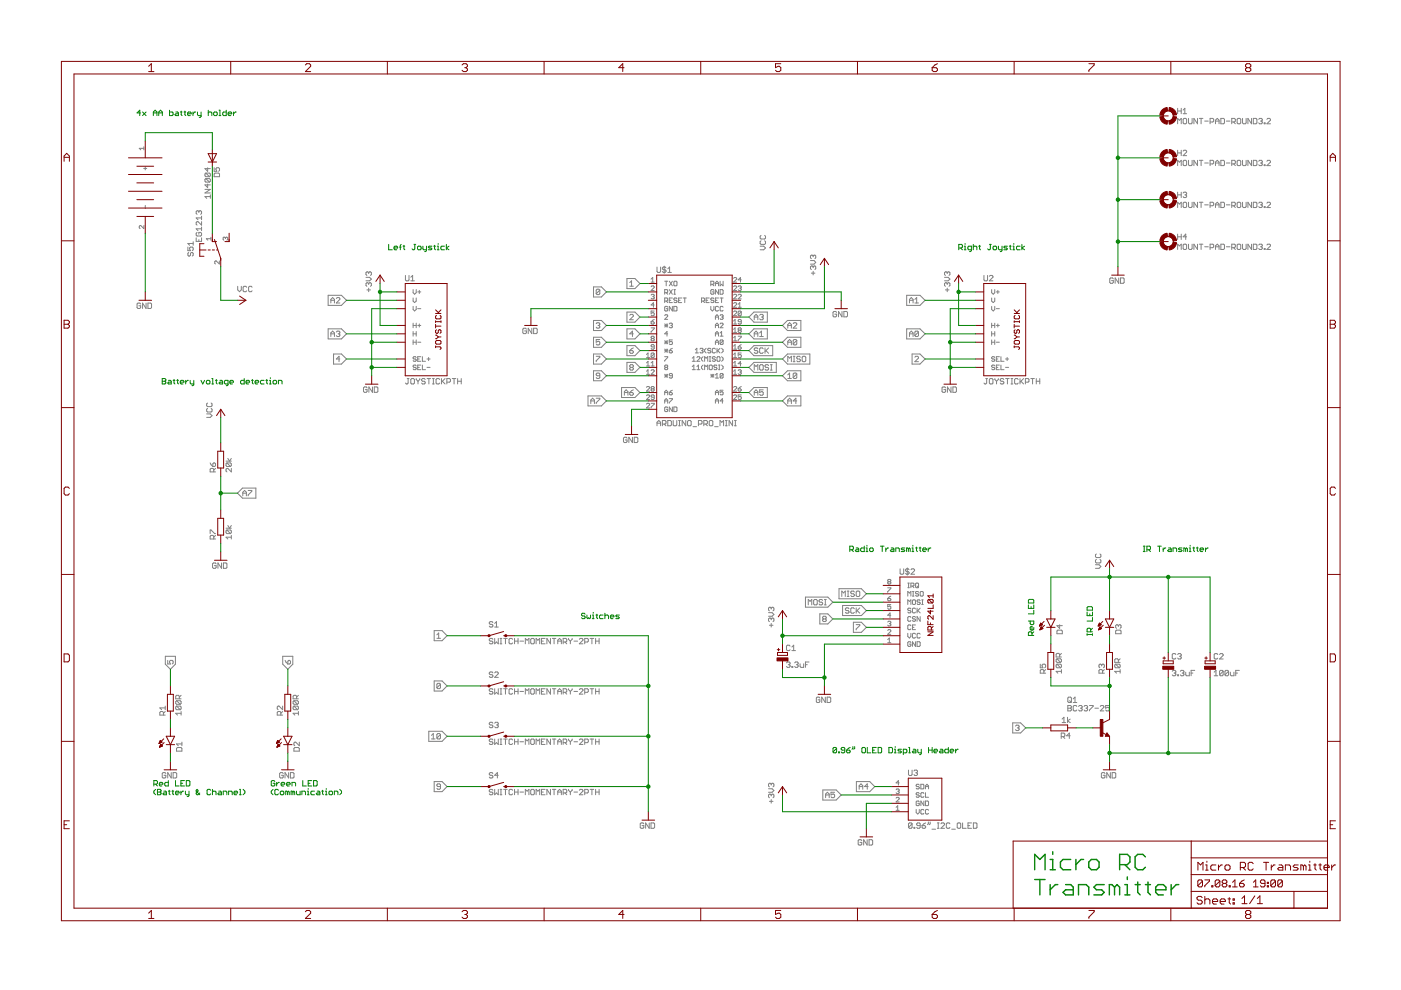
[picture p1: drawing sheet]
<svg xmlns="http://www.w3.org/2000/svg" width="297mm" height="210mm" viewBox="0 0 297 210" stroke-linecap="round" stroke-linejoin="round" font-family="sans-serif">
<g fill="none" stroke="#808080" stroke-width=".21">
<path d="M30.5 35.7h.6M30.5 31.5h-1l.3 .3M30.5 31.1v.7M30.8 35.4v.6M43.6 36.7h.8l.2 .2v.4l-.2 .2M43.6 37.9h.8l.2 .1v.4l-.2 .2M43.6 37.9l-.1 .1v.4l.1 .2h.8M43.6 36.7l-.1 .2v.4l.1 .2h.8M43.6 37.9l.8 .7M43.6 36.7l.8 .8M44 35.6v.7l-.5-.5h1.1M44 39v.8l-.5-.6h1.1"/>
<path d="M45.4 36.9l.2-.2h.8l.1 .2v.6h-1.1zM45.4 35.6v.7h.6l-.2-.4 .2-.3h.4l.1 .2v.3l-.1 .2M249.7 23v1.1M249.7 26.2v-1.1l.4 .4 .3-.4v1.1M249.7 31.9v1.1M249.7 35.1v-1.1l.4 .4 .3-.4v1.1M249.7 23.5h.7M249.7 32.4h.7M250.4 23v1.1M250.4 31.9v1.1M250.8 32l.2-.1h.4l.2 .1v.2l-.8 .8h.8M250.8 23.3l.4-.3v1.1"/>
<path d="M250.8 24.1h.8M251 25.1h.4l.2 .2v.8l-.2 .1h-.4l-.2-.1v-.8zM251 34h.4l.2 .2v.7l-.2 .2-.6-.2v-.7zM252 25.1v1l.2 .1h.4l.2-.1v-1M252 34v.9l.2 .2h.4l.2-.2v-.9M253.9 25.1v1.1l-.8-1.1v1.1M253.9 34v1.1l-.8-1.1v1.1M254.3 25.1h.7M254.3 34h.7M254.7 25.1v1.1M254.7 34v1.1M255.4 25.7h.8"/>
<path d="M255.4 34.6h.8M256.6 34.8h.5l.2-.2v-.4l-.2-.2h-.5v1.1M256.6 25.9h.5l.2-.2v-.4l-.2-.2h-.5v1.1M257.7 35.1v-.7l.4-.4 .4 .4v.7M257.7 25.7h.8M257.7 26.2v-.7l.4-.4 .4 .4v.7M257.7 34.6h.8M258.8 25.1h.6l.2 .2v.8l-.2 .1h-.6zM258.8 34h.6l.2 .2v.7l-.2 .2h-.6zM260 25.7h.8M260 34.6h.8M261.2 25.9h.5l.2-.2v-.4l-.2-.2h-.5v1.1"/>
<path d="M261.2 34.8h.5l.2-.2v-.4l-.2-.2h-.5v1.1M261.5 25.9l.4 .3M261.5 34.8l.4 .3M262.5 25.1h.4l.2 .2v.8l-.2 .1h-.4l-.2-.1v-.8zM262.5 34h.4l.2 .2v.7l-.2 .2h-.4l-.2-.2v-.7zM263.4 25.1v1l.2 .1h.4l.2-.1v-1M263.4 34v.9l.2 .2h.4l.2-.2v-.9M265.3 25.1v1.1l-.7-1.1v1.1M265.3 34v1.1l-.7-1.1v1.1M265.7 25.1h.6l.2 .2v.8l-.2 .1h-.6zM265.7 34h.6l.2 .2v.7l-.2 .2h-.6zM266.9 25.3l.2-.2h.3l.2 .2-.2 .4"/>
<path d="M266.9 34.2l.2-.2h.3l.2 .2-.2 .4M267.3 25.7h.1M267.3 34.6h.1M267.4 25.7l.2 .2-.2 .3h-.3l-.2-.1M267.4 34.6l.2 .2-.2 .3h-.3l-.2-.2M268 26.1h.2v.1h-.2zM268 34.9h.2v.2h-.2zM268.6 25.3l.2-.2h.4l.2 .2v.2l-.8 .7h.8M268.6 34.2l.2-.2h.4l.2 .2v.2l-.8 .7h.8M30.5 47.8v.7l-.7-.7-.3 .2 .2 .5M30.8 43.6v.6M39.8 52.4v.7h.6l-.2-.5 .2-.2h.4l.2 .2v.4l-.2 .1"/>
<path d="M40 53.5l-.2 .2v.4l.2 .2 .4-.2v-.4l.2-.2 .4 .2v.4l-.2 .2M41 51.2v.8M41 51.6h-1.2l.4 .4M41.6 50.4v.8h1.1v-.8M41.8 49.3l-.2 .2v.3l.2 .2h.7l.2-.2v-.3l-.2-.2h-.3v.4M42.2 44.9l-.2-.2-.4 .2v.4l.2 .1M42.2 44.9l.2-.2 .3 .2v.4l-.2 .1M42.2 44.9v.2M42.2 50.8v.4M42.7 47v.7l-.7-.7h-.2l-.2 .2v.3l.2 .2M42.7 45.8v.8M42.7 48.1v.8"/>
<path d="M42.7 48.5h-1.1l.4 .4M42.7 46.2h-1.1l.4 .4M43.5 40.2h1.1l-1.1 .7h1.1M44.6 41.7h-1.1l.3 .4M44.6 41.3v.8M44.7 50.6h-.9l.3 .3M44.7 50.3v.6M46.5 55.3v.7l-.7-.7-.3 .2 .2 .5M47.8 50.4l-.2-.1-.3 .1 .2 .5M47.8 50.4l.2-.1 .3 .1v.4l-.2 .1M47.8 50.4v.2M77.6 58.8h.8l.3 .4-.3 .3h-.8"/>
<path d="M78.2 57.8l-.2-.2-.4 .2v.4l.2 .2M78.2 57.8l.2-.2 .3 .2v.4l-.2 .2M78.2 57.8v.2M86 58.4v1l.1 .1h.4l.2-.1v-1M87.1 59.5h.8M87.1 58.8l.4-.4v1.1M132.9 59.1h1.7l1.1 1-1.1 1.1h-1.7zM133.5 59.9l.4-.4v1.2M138 59.2l.4-.4v1M138 59.8h.7M139.3 56.6v1l.2 .2h.4l.2-.2v-1M140.8 56.4v1.6"/>
<path d="M140.9 59.6h.7M141.2 56.8l-.2-.2h-.4l-.2 .2 .2 .4h.4l.2 .2-.2 .4h-.4l-.2-.2M141.2 59.6v1M141.6 57.8h.7M141.6 57l.4-.4v1.2M141.9 59.6l.7 1M142.6 59.6l-.7 1M143 59.6l.5 .2v.7l-.1 .1-.5-.1v-.7zM152.7 59.6v1l.3-.3 .3 .3v-1M155.5 59l.2-.2 .5 .2v.2l-.7 .6h.7M157.2 59.3h-.7l.5-.5v1M161.2 52.2h.7l.4 .4-.4 .4h-.7"/>
<path d="M161.4 51.1l-.2 .1v.4l.2 .2h.7l.2-.2v-.4l-.2-.1M161.4 49.9l-.2 .2v.4l.2 .2h.7l.2-.2v-.4l-.2-.2M171.8 55.2h.8l.4 .4-.4 .4h-.8M172 57.9h.8M172.4 54.3v.2M172.4 56.6v.2M172.4 57.5v.8M172.4 56.6l-.2-.2-.4 .2v.4l.2 .1M172.4 54.3l-.2-.2-.4 .2v.4l.2 .1M172.4 56.6l.2-.2 .4 .2v.4l-.2 .1M172.4 54.3l.2-.2 .4 .2v.4l-.2 .1M200.3 58.8h.7l.4 .4-.4 .3h-.7"/>
<path d="M200.8 57.8v.2M200.8 57.8l-.2-.2-.3 .2v.4l.1 .2M200.8 57.8l.2-.2 .4 .2v.4l-.2 .2M208.6 58.4v1l.2 .1h.4l.2-.1v-1M209.8 58.6l.2-.2h.3l.2 .2v.2l-.7 .7h.7M236.1 59.1l-.2-.2h-.4l-.2 .2v.8l.2 .2h.4l.2-.2v-.4h-.4M237.2 58.9v1.2l-.8-1.2v1.2M237.6 58.9h.5l.2 .2v.8l-.2 .2h-.5zM249.7 44v-1.1l.4 .4 .3-.4v1.1M249.7 40.7v1.2M249.7 49.6v1.2M249.7 52.9v-1.1l.4 .3 .3-.3v1.1"/>
<path d="M249.7 41.3h.7M249.7 50.2h.7M250.4 40.7v1.2M250.4 49.6v1.2M250.8 51.9l.2-.1 .6 .1v.8l-.2 .2h-.4l-.2-.2zM250.8 40.9l.2-.2h.4l.2 .2-.2 .4M251 42.9h.4l.2 .2v.7l-.2 .2h-.4l-.2-.2v-.7zM251.2 41.3h.2M251.4 41.3l.2 .2-.2 .4h-.4l-.2-.2M251.6 50.2h-.8l.6-.6v1.2M252 42.9v.9l.2 .2h.4l.2-.2v-.9M252 51.8v.9l.2 .2h.4l.2-.2v-.9"/>
<path d="M253.9 42.9v1.1l-.8-1.1v1.1M253.9 51.8v1.1l-.8-1.1v1.1M254.3 42.9h.7M254.3 51.8h.7M254.7 42.9v1.1M254.7 51.8v1.1M255.4 43.4h.8M255.4 52.3h.8M256.6 43.6h.5l.2-.2v-.3l-.2-.2h-.5v1.1M256.6 52.5h.5l.2-.2v-.4l-.2-.1h-.5v1.1M257.7 44v-.7l.4-.4 .4 .4v.7M257.7 52.9v-.8l.4-.3 .4 .3v.8"/>
<path d="M257.7 43.4h.8M257.7 52.3h.8M258.8 42.9h.6l.2 .2v.7l-.2 .2h-.6zM258.8 51.8h.6l.2 .1v.8l-.2 .2h-.6zM260 43.4h.8M260 52.3h.8M261.2 43.6h.5l.2-.2v-.3l-.2-.2h-.5v1.1M261.2 52.5h.5l.2-.2v-.4l-.2-.1h-.5v1.1M261.5 43.6l.4 .4M261.5 52.5l.4 .4M262.3 51.9l.2-.1h.4l.2 .1v.8l-.2 .2h-.4l-.2-.2zM262.5 42.9h.4l.2 .2v.7l-.2 .2h-.4l-.2-.2v-.7z"/>
<path d="M263.4 42.9v.9l.2 .2h.4l.2-.2v-.9M263.4 51.8v.9l.2 .2h.4l.2-.2v-.9M265.3 42.9v1.1l-.7-1.1v1.1M265.3 51.8v1.1l-.7-1.1v1.1M265.7 42.9h.6l.2 .2v.7l-.2 .2h-.6zM265.7 51.8h.6l.2 .1v.8l-.2 .2h-.6zM266.9 43.1l.2-.2h.3l.2 .2-.2 .3M266.9 51.9l.2-.1h.3l.2 .1-.2 .4M267.3 43.4h.1M267.3 52.3h.1M267.4 43.4l.2 .2-.2 .4h-.3l-.2-.2M267.4 52.3l.2 .2-.2 .4h-.3l-.2-.2"/>
<path d="M268 43.8h.2v.2h-.2zM268 52.7h.2v.2h-.2zM268.6 43.1l.2-.2h.4l.2 .2v.2l-.8 .7h.8M268.6 51.9l.2-.1h.4l.2 .1v.2l-.8 .8h.8M29.8 64.5l-.2-.2h-.3l-.2 .2v.7l.2 .2h.3l.2-.2v-.4h-.4M31 64.3v1.1l-.8-1.1v1.1M31.4 64.3h.5l.2 .2v.7l-.2 .2h-.5zM50.4 60.7v.8l.4 .3 .4-.3v-.8M52.3 60.9l-.2-.2h-.4l-.2 .2v.8l.2 .1h.4l.2-.1M53.4 60.9l-.1-.2h-.4l-.2 .2v.8l.2 .1h.4l.1-.1M69.6 69.7h2.8l1.1 1.1-1.1 1.1h-2.8zM69.6 62.6h2.8l1.1 1.1-1.1 1h-2.8z"/>
<path d="M70.1 70.8h.8M70.1 63.7h.8M70.1 64.2v-.7l.4-.4 .4 .4v.7M70.1 71.4v-.8l.4-.4 .4 .4v.8M70.7 75.1h1.7l1.1 1-1.1 1.1h-1.7zM71.3 63.3l.2-.2h.4l.2 .2v.2l-.8 .7h.8M71.3 70.4l.2-.2h.4l.2 .2-.2 .4M71.7 70.8h.2M71.9 70.8l.2 .2-.2 .4h-.4l-.2-.2M72.1 76.1h-.8l.6-.6v1.2M77.8 61.5h.7M78.2 60.1l-.2-.2-.4 .2v.4l.2 .2"/>
<path d="M78.2 60.1l.2-.2 .3 .2v.4l-.2 .2M78.2 60.1v.2M78.2 61.1v.7M87.6 61.4v.7l.3 .3 .3-.3v-.7M87.6 63.2v.6l.3 .4 .3-.4v-.6M87.6 65v.6l.3 .3 .3-.3v-.6M87.6 70.8h.6M87.6 69h.6M87.6 72.6h.6M87.6 68.5v1M87.6 70.3v1M87.6 72.1v.9"/>
<path d="M88.2 68.5v1M88.2 70.3v1M88.2 72.1v.9M88.2 75.8l-.4-.2-.2 .3 .5 .2 .1 .4-.1 .1-.5-.1M88.2 77.6l-.1-.2-.5 .2 .2 .3 .4 .2-.1 .3-.5-.2M88.6 69h.6M88.6 72.6h.6M88.6 77.9h.3M88.6 76.1h.3M88.6 65.4h.6M88.6 61.9h.6M88.9 61.6v.6"/>
<path d="M88.9 68.7v.6M89.2 75.6h-.6v1h.6M89.2 77.4h-.6v1h.6M89.6 77.4v1h.6M89.6 75.6v1h.6M90.5 77.9h.7M90.5 76.1h.7M90.9 75.8v.7M111.6 69.8l-.2-.2h-.4l-.2 .2v.7l.2 .2h.4l.2-.2v-.3h-.4M112.8 69.6v1.1l-.8-1.1v1.1M113.1 69.6h.6l.2 .2v.7l-.2 .2h-.6zM125.8 75.1h1.7l1.1 1-1.1 1.1h-1.7z"/>
<path d="M125.8 71.5h1.7l1.1 1.1-1.1 1h-1.7zM125.8 67.9h1.7l1.1 1.1-1.1 1.1h-1.7zM125.8 60.8h1.7l1.1 1.1-1.1 1.1h-1.7zM125.8 78.6h1.7l1.1 1.1-1.1 1h-1.7zM126.4 75.5h.8l-.8 1.2M126.4 68.6l.2-.2h.4l.2 .2-.2 .4M126.8 69h.2M127 69l.2 .2-.2 .4h-.4l-.2-.2M127.2 79.7h-.6l-.2-.2 .2-.4h.4l.2 .2v.8l-.2 .1h-.4l-.2-.1M127.2 61.5l-.8 .8M127.2 72h-.8v.6l.4-.2 .4 .2v.3l-.2 .2h-.4l-.2-.2M127.2 61.5v.8l-.2 .2h-.4l-.2-.2"/>
<path d="M127.2 61.5l-.2-.2h-.4l-.2 .2v.8M132.9 76.8h1.7l1.1 1.1-1.1 1.1h-1.7zM132.9 66.2h1.7l1.1 1-1.1 1.1h-1.7zM132.9 69.7h1.7l1.1 1.1-1.1 1.1h-1.7zM132.9 73.3h1.7l1.1 1-1.1 1.1h-1.7zM133.5 60.7h.8M133.5 74.3h.6l.2 .4-.2 .2h-.4l-.2-.2zM133.5 66.8l.2-.1h.4l.2 .1v.2l-.8 .8h.8M133.7 77.9h.4M133.7 77.9l-.2 .2 .2 .4h.4l.2-.2-.2-.4M133.7 77.9l-.2-.2 .2-.4h.4l.2 .2-.2 .4M134.3 70.8h-.8l.6-.6v1.2"/>
<path d="M134.3 73.8l-.8 .5M137.1 75.2l.3-.4v1M137.1 76.9l.3-.3v1M137.1 78.7l.3-.3v1M137.1 75.8h.6M137.1 77.6h.6M137.1 79.4h.6M138 68.2h.5l.2 .4-.5 .1-.2-.1zM138 69.5h.7l-.7 1M138 60.8l.2-.2 .5 .2v.2l-.7 .6h.7M138 62.6l.5-.2 .2 .2-.2 .3M138 78.6l.2-.2 .5 .2-.7 .8h.7"/>
<path d="M138 77.6h.7M138 76.9l.4-.3v1M138.2 71.8l-.2-.2 .2-.3 .5 .2-.2 .3M138.2 71.8l-.2 .1 .2 .4 .5-.2-.2-.3M138.2 71.8h.3M138.4 62.9h.1M138.5 62.9l.2 .2-.2 .3-.5-.2M138.7 73.6h-.5l-.2-.2 .2-.3 .5 .1v.7l-.2 .1-.5-.1M138.7 66h-.7v.4l.4-.1 .3 .1v.4l-.2 .1-.5-.1M138.7 75l-.5-.2-.2 .2v.7M138.7 75v.7l-.2 .1-.5-.1M138.7 67.7l-.7 .5"/>
<path d="M138.7 75l-.7 .7M138.7 64.7h-.7l.5-.5v1M140.9 62.1h.5l.2-.2-.2-.5h-.5v1M140.9 63.8h.5l.2-.1-.2-.5h-.5v1M140.9 66.9l.2-.2h.3l.2 .2-.7 .8h.7M140.9 75.6h.7l-.7 1M140.9 68.7l.7 .6M140.9 69h.7M140.9 72.2l.7 .7M140.9 72.6h.7M140.9 74l.7 .7M140.9 74.3h.7"/>
<path d="M140.9 79.4l.7 .6M140.9 79.7h.7M141.1 77.9l-.2-.2 .2-.3h.3l.2 .2-.2 .3M141.1 77.9l-.2 .2 .2 .3h.3l.2-.2-.2-.3M141.1 77.9h.3M141.2 68.7v.6M141.2 72.2v.7M141.2 74v.7M141.2 79.4v.6M141.2 63.8l.4 .4M141.2 62.1l.4 .3M141.6 65.1l-.2-.1h-.3l-.2 .1v.7l.2 .1 .5-.1v-.4h-.4"/>
<path d="M141.6 70.8h-.7l.5-.5v1M141.6 68.7l-.7 .6M141.6 72.2l-.7 .7M141.6 74l-.7 .7M141.6 79.4l-.7 .6M141.9 68.7l.5-.2 .2 .2-.2 .3M141.9 74.3h.5l.2 .4-.5 .1-.2-.1zM141.9 63.7h.3M141.9 61.4l.7 1M142.2 69h.2M142.4 69l.2 .2-.2 .3-.5-.2M142.6 72.1h-.7v.5l.5-.2 .2 .2v.3l-.2 .1-.5-.1"/>
<path d="M142.6 65v.9l-.7-.9v.9M142.6 79.7h-.5l-.2-.2 .2-.3 .5 .2v.6l-.2 .2-.5-.2M142.6 63.2h-.7v1h.7M142.6 73.9l-.7 .4M142.6 61.4l-.7 1M142.9 65h.5l.1 .1v.7l-.1 .1h-.5zM142.9 61.4h.3M142.9 62.4h.3M143 61.4v1M143.5 63.4l-.5-.2-.1 .3 .5 .2 .1 .3-.1 .2-.5-.2M143.9 63.7h.3M144.5 63.2h-.6v1h.6"/>
<path d="M144.8 63.2h.7M145.2 63.2v1M146.8 78.4h.6M146.8 77.7l.3-.3v1M146.8 75.9l.3-.3v1M146.8 76.6h.6M147.4 74.8h.7M147.4 74.2l.3-.3v.9M147.8 77.7l.3-.3v1M147.8 75.8l.1-.2h.4l.1 .2-.6 .8h.6M147.8 78.4h.6M148.4 74l.2-.1h.3l.2 .1-.2 .3"/>
<path d="M148.7 74.3h.2M148.7 63.8h.5l.2-.4-.2-.2h-.5v1M148.9 74.3l.2 .2-.2 .3-.5-.1M149.1 77.4l-.4 .3v.4l.4 .3M149.1 75.6l-.4 .3v.4l.4 .3M149.1 63.8l.3 .4M149.4 76.6v-1l.3 .3 .4-.3v1M149.4 78.4v-1l.3 .3 .4-.3v1M149.7 73.9l-.3 .3v.3l.3 .3M149.7 63.7h.4M150.4 75.6h.3M150.4 76.6h.3"/>
<path d="M150.4 63.2h-.7v1h.7M150.5 77.4l.5 .2v.6l-.1 .2-.5-.2v-.6zM150.5 75.6v1M150.7 74l-.2-.1h-.3l-.1 .3 .1 .1h.3l.2 .4-.2 .1-.4-.1M150.7 79.7h.7M150.7 79.4l.7 .6M150.7 60.3h.5l.2-.2-.2-.5h-.5v1M150.7 65v.6l.3 .3 .4-.3v-.6M151 79.4v.6M151 60.3l.4 .3M151.4 79.4l-.7 .6M151.4 61.6l-.2-.2h-.3l-.2 .2v.6l.2 .2 .5-.2v-.3h-.4"/>
<path d="M151.4 63.4l-.2-.2h-.3l-.2 .3 .5 .2 .2 .3-.2 .2-.5-.2M151.7 70.8h.6M151.7 69h.6M151.7 60.6v-.6l.3-.4 .3 .4v.6M151.7 72.6h.6M151.7 74l-.2-.1-.5 .1v.7l.2 .1 .5-.1M151.7 75.8l-.5-.2-.2 .3 .5 .2 .2 .4-.2 .1-.5-.1M151.7 79.5l.3-.3v1M151.7 67.7v-.6l.3-.4 .3 .4v.6M151.7 69.5v-.7l.3-.3 .3 .3v.7M151.7 71.3v-.7l.3-.3 .3 .3v.7M151.7 73v-.6l.3-.3 .3 .3v.6"/>
<path d="M151.7 67.2h.6M151.7 60.1h.6M151.7 63.7h.3M152 77.6l-.2-.2h-.3l-.1 .3 .1 .2h.3l.2 .3-.2 .2h-.3l-.1-.2M152 73.9v.9M152.2 75.6h.3l.2 .2v.7l-.2 .1-.5-.1v-.7zM152.2 74.3l.5 .5M152.3 65.1l-.1-.1-.5 .1v.7l.1 .1 .5-.1M152.3 77.4h.4M152.3 78.4h.4M152.3 61.4v1l-.6-1v1M152.3 63.2h-.6v1h.6"/>
<path d="M152.5 77.4v1M152.7 73.9l-.7 .6M152.7 61.4h.5l.1 .2v.6l-.1 .2h-.5zM152.7 66.9l.1-.2h.4l.1 .2-.1 .3M152.7 68.7l.1-.2h.4l.1 .2-.6 .8h.6M152.7 71.3h.6M152.7 70.6l.3-.3v1M152.7 63.2h.6M153 73.9l.3 .3v.3l-.3 .3M153 75.6l.3 .3v.4l-.3 .3M153 77.4l.3 .3v.4l-.3 .3M153 63.2v1"/>
<path d="M153 67.2h.2M153.2 67.2l.1 .2-.1 .3-.5-.1M153.3 65.1l-.1-.1h-.4l-.1 .1v.7l.1 .1 .5-.1M153.3 72.2l-.1-.1h-.4l-.1 .1v.7M153.3 79.4l-.1-.2h-.4l-.1 .2v.6M153.3 72.2v.7l-.1 .1-.5-.1M153.3 79.4v.6l-.1 .2h-.4l-.1-.2M153.3 79.4l-.6 .6M153.3 72.2l-.6 .7M155.5 66.1l.2-.1 .5 .1v.2l-.7 .6h.7M155.5 68.7h.7M155.5 72.3h.7"/>
<path d="M155.5 74h.7M155.5 75.8h.7M155.5 77.6h.7M155.5 79.4h.7M155.5 78.7l.4-.3v1M155.5 68.1l.4-.4v1M155.5 69.8l.4-.3v1M155.5 71.6l.4-.3v1M155.5 73.4l.4-.3v.9M155.5 75.2l.4-.4v1M155.5 76.9l.4-.3v1M155.5 70.5h.7"/>
<path d="M155.5 60.8l.2-.2 .5 .2v.2l-.7 .6h.7M155.5 62.6l.2-.2 .5 .2v.1l-.7 .7h.7M155.5 64.3l.2-.1 .5 .1v.2l-.7 .7h.7M156.5 73.6h.5l.2 .3-.5 .1-.2-.1zM156.5 71.3h.7l-.7 1M156.5 78.6l.5-.2 .2 .2-.2 .3M156.5 60.8l.5-.2 .2 .2-.2 .3M156.5 62.6l.2-.2 .5 .2v.1l-.7 .7h.7M156.5 65.2h.7M156.5 64.5l.3-.3v1M156.7 70l-.2-.2 .2-.3 .5 .2-.2 .3M156.7 70l-.2 .2 .2 .3 .5-.2-.2-.3"/>
<path d="M156.7 70h.3M156.8 78.9h.2M156.8 61.1h.2M157 78.9l.2 .2-.2 .3-.5-.2M157 61.1l.2 .2-.2 .3-.5-.2M157.2 74.8h-.7v.5l.5-.1 .2 .1v.4l-.2 .1-.5-.1M157.2 66.1l-.5-.1-.2 .1v.7M157.2 66.1v.7l-.2 .1-.5-.1M157.2 68.2h-.5l-.2-.1 .2-.4 .5 .2v.7l-.2 .1-.5-.1M157.2 77.1h-.7l.5-.5v1M157.2 73.1l-.7 .5M157.2 66.1l-.7 .7"/>
<path d="M158.8 70.8l1.1-1.1h2.8v2.2h-2.8zM158.8 77.9l1.1-1.1h4.7v2.2h-4.7zM158.8 74.3l1.1-1h3.9v2.1h-3.9zM158.8 67.2l1.1-1h2.8v2.1h-2.8zM159.9 70.8h.8M159.9 67.8v-.8l.4-.3 .4 .3v.8M159.9 67.2h.8M159.9 71.4v-.8l.4-.4 .4 .4v.8M159.9 78.5v-1.2l.4 .4 .4-.4v1.2M160.7 74l-.2-.2h-.4l-.2 .3 .2 .2h.4l.2 .4-.2 .2h-.4l-.2-.2M161.1 66.8l.1-.1h.4l.2 .1-.2 .4M161.1 77.5l.1-.2h.4l.2 .2v.8l-.2 .2h-.4l-.1-.2z"/>
<path d="M161.1 71.4h.7M161.1 70.6l.3-.4v1.2M161.4 67.2h.2M161.6 67.2l.2 .2-.2 .4h-.4l-.1-.2M161.8 74l-.2-.2h-.4l-.1 .2v.7l.1 .2h.4l.2-.2M162.2 73.8v1.1M162.4 74.3l.6 .6M163 77.5l-.2-.2h-.4l-.2 .2 .2 .4h.4l.2 .2-.2 .4h-.4l-.2-.2M163 73.8l-.8 .7M163.3 77.3h.4M163.3 78.5h.4M163.5 77.3v1.2"/>
<path d="M165.9 72.6l1.1-1.1h2.8v2.1h-2.8zM165.9 76.1l1.1-1h4.7v2.1h-4.7zM165.9 79.7l1.1-1.1h2.8v2.1h-2.8zM167 67.9h2.8v2.2h-2.8l-1.1-1.1zM167 69h.8M167 72.6h.8M167 73.1v-.7l.4-.4 .4 .4v.7M167 69.6v-.8l.4-.4 .4 .4v.8M167 76.7v-1.2l.4 .4 .4-.4v1.2M167 79.5l.4-.4v1.1M168.2 68.6l.2-.2h.3l.2 .2v.2l-.7 .8h.7M168.2 76.7h.4"/>
<path d="M168.2 75.5h.4M168.4 75.5v1.2M168.9 79.3v.8l-.2 .1h-.3l-.2-.1M168.9 72.2v.7l-.2 .2h-.3l-.2-.2M168.9 72.2l-.2-.2h-.3l-.2 .2v.7M168.9 79.3l-.2-.2h-.3l-.2 .2v.8M168.9 72.2l-.7 .7M168.9 79.3l-.7 .8M169.7 75.7l-.2-.2h-.4l-.2 .4 .2 .2h.4l.2 .4-.2 .2h-.4l-.2-.2M170.1 75.7l.2-.2h.3l.2 .2v.8l-.2 .2h-.3l-.2-.2zM177.4 66.2l-.2-.2h-.4l-.2 .2v.8l.2 .2h.4l.2-.2v-.4h-.4M178.5 66v1.2l-.7-1.2v1.2"/>
<path d="M178.9 66h.6l.2 .2v.8l-.2 .2h-.6zM192.2 69.7h2.9l1 1.1-1 1.1h-2.9zM192.2 62.6h2.9l1 1.1-1 1h-2.9zM192.8 70.8h.8M192.8 63.7h.8M192.8 64.2v-.7l.4-.4 .4 .4v.7M192.8 71.4v-.8l.4-.4 .4 .4v.8M193.4 75.1h1.7l1 1-1 1.1h-1.7zM194 64.2h.7M194 63.5l.4-.4v1.1M194 75.7l.2-.2h.3l.2 .2v.2l-.7 .8h.7M194.7 70.4v.8l-.2 .2h-.3l-.2-.2"/>
<path d="M194.7 70.4l-.2-.2h-.3l-.2 .2v.8M194.7 70.4l-.7 .8M200.4 61.5h.8M200.8 60.1v.2M200.8 61.1v.7M200.8 60.1l-.2-.2-.3 .2v.4l.1 .2M200.8 60.1l.2-.2 .4 .2v.4l-.2 .2M210.2 61.4v.7l.4 .3 .3-.3v-.7M210.2 63.2v.6l.4 .4 .3-.4v-.6M210.2 65v.6l.4 .3 .3-.3v-.6M210.2 70.8h.7M210.2 69h.7"/>
<path d="M210.2 72.6h.7M210.2 68.5v1M210.2 70.3v1M210.2 72.1v.9M210.9 68.5v1M210.9 70.3v1M210.9 72.1v.9M210.9 75.8l-.5-.2-.2 .3 .5 .2 .2 .4-.2 .1-.5-.1M210.9 77.6l-.2-.2-.5 .2 .2 .3 .5 .2-.2 .3-.5-.2M211.2 69h.7M211.2 72.6h.7M211.2 77.9h.4"/>
<path d="M211.2 76.1h.4M211.2 65.4h.7M211.2 61.9h.7M211.6 61.6v.6M211.6 68.7v.6M211.9 75.6h-.7v1h.7M211.9 77.4h-.7v1h.7M212.2 77.4v1h.7M212.2 75.6v1h.7M213.2 77.9h.6M213.2 76.1h.6M213.5 75.8v.7"/>
<path d="M43.8 87.8h.8l.4 .3-.4 .4h-.8M44 86.6l-.2 .2v.4l.2 .2h.8l.2-.2v-.4l-.2-.2M44 85.4l-.2 .2v.4l.2 .2h.8l.2-.2v-.4l-.2-.2M44.6 98.1l.5 .8M45.1 98.3l.2-.2 .4 .2v.4l-.2 .2h-.4zM45.7 99.3l-.4 .4M47.9 97.8h1.1M48.1 98.1h.8l.1 .2v.4l-.1 .2M48.1 98.1l-.2 .2v.4l.2 .2h.8M48.1 98.1l.8 .8M48.3 97.2l.4 .6 .3-.6M49 99.3v.8l-.7-.8-.4 .2v.4l.2 .2"/>
<path d="M77.8 82.2l-.2-.2h-.3l-.2 .2v.8l.2 .2h.3l.2-.2v-.4h-.4M79 82v1.2l-.8-1.2v1.2M79.4 82h.5l.2 .2v.8l-.2 .2h-.5zM86.3 80.3h.4M86.5 80.3v.9l-.2 .2-.3-.2M87.1 80.5l.2-.2h.4l.2 .2v.7l-.2 .2h-.4l-.2-.2zM88.2 80.3l.4 .5M88.6 80.8v.6M89 80.3l-.4 .5M90.1 80.5l-.1-.2h-.4l-.2 .2 .2 .3h.4l.1 .2-.1 .4h-.4l-.2-.2M90.6 80.3h.7M90.9 80.3v1.1"/>
<path d="M91.7 81.4h.4M91.7 80.3h.4M91.9 80.3v1.1M93.2 80.5l-.2-.2h-.4l-.1 .2v.7l.1 .2h.4l.2-.2M93.6 80.3v1.1M93.8 80.8l.6 .6M94.4 80.3l-.8 .7M94.7 81h.6l.2-.2v-.3l-.2-.2h-.6v1.1M95.9 80.3h.7M96.3 80.3v1.1M97 80.8h.8M97 80.3v1.1"/>
<path d="M97.8 80.3v1.1M124.7 83.9h2.8l1.1 1.1-1.1 1.1h-2.8zM125.3 85h.7M125.3 85.6v-.8l.3-.4 .4 .4v.8M126.4 84.4h.8l-.8 1.2M131.8 82.2h2.8l1.1 1-1.1 1.1h-2.8zM132.4 83.2h.7M132.4 83.8v-.8l.4-.3 .3 .3v.8M132.9 92.9l-.1-.2h-.4l-.2 .2v.7l.2 .2h.4l.1-.2v-.3h-.3M133.5 83.2h.6l.2 .4-.2 .2h-.4l-.2-.2zM134.1 92.7v1.1l-.8-1.1v1.1M134.3 82.7l-.8 .5"/>
<path d="M134.5 92.7h.5l.2 .2v.7l-.2 .2h-.5zM137.1 85.7l.1-.2h.4l.1 .2-.6 .8h.6M137.1 83.9l.1-.2h.4l.1 .2-.6 .8h.6M137.1 82.1l.1-.1h.4l.1 .1-.6 .8h.6M138 85.5h.7l-.7 1M138.2 82.4l-.2-.1 .2-.3 .5 .1-.2 .3M138.2 82.4l-.2 .2 .2 .3 .5-.1-.2-.4M138.2 82.4h.3M138.7 84.2h-.5l-.2-.1 .2-.4 .5 .2v.6l-.2 .2-.5-.2M139.3 90.3v-.8l.4-.3 .4 .3v.8M139.3 89.7h.8M140.4 89.9h.6l.2-.2v-.4l-.2-.1h-.6v1.1"/>
<path d="M140.8 89.9l.4 .4M140.9 83.7v-.6l.3-.4 .4 .4v.6M140.9 85.5v-.7l.3-.3 .4 .3v.7M140.9 85h.7M140.9 83.2h.7M141.6 86.5l-.2-.2h-.3l-.2 .2v.6l.2 .2h.3l.2-.2v-.3h-.4M141.6 89.2h.6l.1 .1v.8l-.1 .2h-.6zM141.9 83.2h.5l.2 .3-.5 .2zM141.9 84.5h.7l-.7 1M142.6 82.7l-.7 .5M142.6 86.3v1l-.7-1v1M142.7 89.2v.9l.2 .2h.4l.2-.2v-.9"/>
<path d="M142.9 86.3h.5l.1 .2v.6l-.1 .2h-.5zM143.9 89.2h.4M143.9 90.3h.4M144.1 89.2v1.1M145.4 89.2v1.1l-.8-1.1v1.1M146 89.2h.3l.2 .1v.8l-.2 .2h-.3l-.2-.2v-.8zM146.9 90.5h.8M148.1 89.9h.6l.1-.2v-.4l-.1-.1h-.6v1.1M149.2 89.9h.6l.2-.2v-.4l-.2-.1h-.6v1.1M149.6 89.9l.4 .4M150.6 89.2h.3l.2 .1v.8l-.2 .2h-.3l-.2-.2v-.8zM151.5 90.5h.8"/>
<path d="M151.7 80.2h.6M151.7 83.7v-.6l.3-.4 .3 .4v.6M151.7 85.5v-.7l.3-.3 .3 .3v.7M151.7 85h.6M151.7 83.2h.6M152.7 90.3v-1.1l.3 .3 .4-.3v1.1M153.3 82.7h-.6v.5l.5-.1 .1 .4-.1 .2h-.4l-.1-.2M153.3 85h-.6l.5-.5v1M153.8 89.2h.4M153.8 90.3h.4M154 89.2v1.1M155.3 89.2v1.1l-.7-1.1v1.1"/>
<path d="M155.5 82.1l.2-.1 .5 .1-.7 .8h.7M155.5 83.9l.2-.2 .5 .2-.7 .8h.7M155.7 89.2h.4M155.7 90.3h.4M155.9 89.2v1.1M156.5 82.4h.5l.2 .4-.5 .1zM157.2 83.7h-.7v.5l.3-.1 .4 .1-.2 .5-.5-.2M157.2 82l-.7 .4M159.9 82.2h2.8v2.1h-2.8l-1.1-1.1zM159.9 83.2h.8M159.9 83.8v-.8l.4-.3 .4 .3v.8M161.8 82.7h-.7v.5l.3-.2 .4 .2v.4l-.2 .2h-.4l-.1-.2"/>
<path d="M167 83.9h2.8v2.2h-2.8l-1.1-1.1zM167 80.2h.8M167 85.6v-.8l.4-.4 .4 .4v.8M167 85h.8M168.9 85h-.7l.5-.6v1.2M200.5 82.2l-.2-.2h-.4l-.2 .2v.8l.2 .2h.4l.2-.2v-.4h-.4M201.6 82v1.2l-.7-1.2v1.2M202 82h.6l.2 .2v.8l-.2 .2h-.6zM209 80.3h.4M209.2 80.3v.9l-.2 .2-.4-.2M209.8 80.5l.2-.2h.3l.2 .2v.7l-.2 .2h-.3l-.2-.2zM210.9 80.3l.4 .5"/>
<path d="M211.3 80.8v.6M211.7 80.3l-.4 .5M212.8 80.5l-.2-.2h-.3l-.2 .2 .2 .3h.3l.2 .2-.2 .4h-.3l-.2-.2M213.2 80.3h.8M213.6 80.3v1.1M214.4 81.4h.3M214.4 80.3h.3M214.5 80.3v1.1M215.9 80.5l-.2-.2h-.4l-.2 .2v.7l.2 .2h.4l.2-.2M216.3 80.3v1.1M216.5 80.8l.5 .6M217 80.3l-.7 .7"/>
<path d="M217.4 81h.6l.2-.2v-.3l-.2-.2h-.6v1.1M218.5 80.3h.8M218.9 80.3v1.1M219.7 80.8h.8M219.7 80.3v1.1M220.5 80.3v1.1M44.6 113.1v-.7l1.1 .7M45.3 100.1v-.6l-.2-.2h-.4l-.1 .2v.6h1.1M45.3 114.3v-.6l-.2-.2h-.4l-.1 .2v.6h1.1M45.7 113.5l-.4 .4M45.8 119.5l-.2-.1h-.3l-.2 .1v.8l.2 .2h.3l.2-.2v-.4h-.4M47 119.4v1.1l-.8-1.1v1.1"/>
<path d="M47.4 119.4h.5l.2 .1v.8l-.2 .2h-.5zM47.9 112h1.1M48.1 112.4h.8l.1 .2v.3l-.1 .2M48.1 112.4l-.2 .2v.3l.2 .2h.8M48.1 112.4l.8 .7M48.3 111.4l.4 .6 .3-.6M49 113.5v.8M49 113.9h-1.1l.4 .4M51.4 103.5h2.9v2.1h-2.9l-1-1zM51.5 105.1v-.7l.4-.4 .3 .4v.7M51.5 104.6h.7M52.6 104h.8l-.8 1.1"/>
<path d="M232.3 119.7h.7l.4 .4-.4 .4h-.7M232.5 118.6l-.2 .2v.4l.2 .2h.7l.2-.2v-.4l-.2-.2M232.5 117.5l-.2 .1v.4l.2 .2h.7l.2-.2v-.4l-.2-.1M35.1 139.1h2.1v1.7l-1.1 1.1-1-1.1zM59.9 139.1h2.2v1.7l-1.1 1.1-1.1-1.1zM92.1 133.7h1.6l1.1 1.1-1.1 1h-1.6zM92.6 134.6l.4-.4v1.1M92.6 135.3h.8M104.5 135.6l-.2-.2h-.4l-.2 .3 .2 .2h.4l.2 .4-.2 .2h-.4l-.2-.2M104.5 132l-.2-.2h-.4l-.2 .2 .2 .4h.4l.2 .2-.2 .3h-.4l-.2-.1M104.9 135.4v1.1l.4-.4 .3 .4v-1.1M104.9 132.9h.7"/>
<path d="M104.9 132.2l.4-.4v1.1M106 135.4h.4M106 136.5h.4M106.2 135.4v1.1M106.8 135.4h.7M107.2 135.4v1.1M108.7 135.6l-.2-.2h-.4l-.2 .2v.7l.2 .2h.4l.2-.2M109.1 135.9h.7M109.1 135.4v1.1M109.8 135.4v1.1M110.2 135.9h.8M111.4 136.5v-1.1l.4 .3 .3-.3v1.1"/>
<path d="M112.7 135.4h.4l.2 .2v.7l-.2 .2h-.4l-.2-.2v-.7zM113.7 136.5v-1.1l.3 .3 .4-.3v1.1M114.8 135.9h.4M115.6 135.4h-.8v1.1h.8M116.7 135.4v1.1l-.7-1.1v1.1M117.1 135.4h.8M117.5 135.4v1.1M118.3 135.9h.7M118.3 136.5v-.8l.3-.3 .4 .3v.8M119.4 136.1h.6l.2-.2v-.3l-.2-.2h-.6v1.1M119.8 136.1l.4 .4M120.5 135.4l.4 .5"/>
<path d="M120.9 135.9v.6M121.3 135.4l-.4 .5M121.7 135.9h.7M122.8 135.6l.2-.2h.4l.2 .2v.1l-.8 .8h.8M124 136.1h.5l.2-.2v-.3l-.2-.2h-.5v1.1M125.1 135.4h.8M125.5 135.4v1.1M126.3 135.9h.7M126.3 135.4v1.1M127 135.4v1.1M162.9 129.9h.8l.4 .4-.4 .4h-.8M163.1 132.6h.8"/>
<path d="M163.5 128.9v.2M163.5 131.2v.2M163.5 132.2v.7M163.5 131.2l-.2-.2-.4 .2v.4l.2 .2M163.5 128.9l-.2-.1-.4 .1v.4l.2 .2M163.5 131.2l.2-.2 .4 .2v.4l-.2 .2M163.5 128.9l.2-.1 .4 .1v.4l-.2 .2M167.5 137l-.2-.2h-.4l-.1 .2v.8l.1 .1h.4l.2-.1M167.9 137.9h.8M167.9 137.2l.4-.4v1.1M170.8 126.6h4.7l1.1 1.1-1.1 1h-4.7zM171.4 128.2v-1.1l.3 .4 .4-.4v1.1"/>
<path d="M172.7 127.1h.4l.2 .2v.8l-.2 .1h-.4l-.2-.1v-.8zM173.8 130.2h1.7l1.1 1-1.1 1.1h-1.7zM174.4 127.3l-.2-.2h-.4l-.1 .2 .1 .4h.4l.2 .2-.2 .3h-.4l-.1-.1M174.6 131.2l-.2-.2 .2-.3h.4l.2 .2-.2 .3M174.6 131.2h.4M174.6 131.2l-.2 .2 .2 .4h.4l.2-.2-.2-.4M174.8 127.1h.4M174.8 128.2h.4M175 127.1v1.1M177.9 124.8h4.7l1.1 1.1-1.1 1.1h-4.7zM178.5 126.5v-1.2l.3 .4 .4-.4v1.2M178.6 128.4h4l1.1 1.1-1.1 1h-4z"/>
<path d="M179.6 126.5h.4M179.6 125.3h.4M179.8 125.3v1.2M180 129.1l-.2-.2h-.4l-.2 .4 .2 .2h.4l.2 .3-.2 .2h-.4l-.2-.2M180.9 131.9h1.7l1.1 1.1-1.1 1.1h-1.7zM181.1 125.5l-.1-.2h-.4l-.2 .4 .2 .2h.4l.1 .4-.1 .2h-.4l-.2-.2M181.1 129.1l-.1-.2h-.4l-.2 .2v.7l.2 .2h.4l.1-.2M181.5 132.4h.8v.2l-.8 .8v.2M181.5 125.5l.2-.2h.4l.2 .2v.8l-.2 .2h-.4l-.2-.2zM181.5 128.9v1.1M181.7 129.5l.6 .5M182.3 128.9l-.8 .7"/>
<path d="M188.2 135.6l.4-.3v1M188.2 136.3h.7M188.2 133.7l.2-.2 .5 .2-.7 .8h.7M188.2 124.6h.7l-.7 1M188.2 126.9h.5l.2 .3-.5 .2zM188.2 131.9l.5-.2 .2 .2-.2 .3M188.4 123.3l-.2-.1 .2-.3 .5 .1-.2 .3M188.4 123.3l-.2 .2 .2 .3 .5-.1-.2-.4M188.4 123.3h.3M188.6 132.2h.1M188.7 132.2l.2 .2-.2 .3-.5-.2M188.9 128.2h-.7v.5l.4-.2 .3 .2-.2 .5-.5-.2"/>
<path d="M188.9 130.5h-.7l.5-.5v.9M188.9 126.4l-.7 .5M190.8 120.6v1l.2 .2h.4l.2-.2v-1M192.4 120.4v1.5M192.5 126.4v-1l.3 .3 .3-.3v1M192.5 128.2v-1l.3 .3 .3-.3v1M192.5 134.3v.6l.3 .4 .3-.4v-.6M192.5 124.6h.3M192.5 123.6h.3M192.6 123.6v1M192.7 120.8l-.1-.2h-.4l-.2 .4 .2 .2h.4l.1 .4-.1 .2h-.4l-.2-.2M193.1 129.1l-.5-.2-.1 .4 .5 .2 .1 .3-.1 .1-.5-.1"/>
<path d="M193.1 124.3h.5l.2-.2v-.3l-.2-.2h-.5v1M193.1 136.2l-.1-.1-.5 .1v.7l.1 .2 .5-.2v-.3h-.3M193.1 130.9l-.1-.2-.5 .2v.7l.1 .1 .5-.1M193.1 132.7l-.1-.2-.5 .2v.6l.1 .2 .5-.2M193.1 120.8l.2-.2h.4l.2 .2v.2l-.8 .8h.8M193.5 133h.3M193.5 126.4h.3M193.5 125.4h.3M193.5 124.3l.3 .3M193.6 127.2l.5 .1v.7l-.1 .2h-.4l-.1-.2v-.7zM193.6 125.4v1M194.1 130.9l-.1-.2h-.4l-.1 .2 .1 .3 .5 .2-.1 .3h-.4l-.1-.1"/>
<path d="M194.1 129.1l-.1-.2h-.4l-.1 .2v.7l.1 .1h.4l.1-.1M194.1 132.5h-.6v1h.6M194.1 134.5l-.1-.2h-.4l-.1 .2v.6l.1 .2h.4l.1-.2M194.1 136.1v1l-.6-1v1M194.3 123.6l.5 .2v.6l-.2 .2h-.3l-.2-.2v-.6zM194.4 136.1h.5l.2 .1v.7l-.2 .2h-.5zM194.4 128.9v1M194.4 124.3l.4 .3M194.6 129.5l.5 .4M194.8 125.6l-.2-.2-.5 .2 .2 .3 .5 .1-.2 .4h-.3l-.2-.2M195.1 125.6l.2-.2 .4 .2v.6l-.1 .2-.5-.2zM195.1 127.3l-.2-.1-.5 .1 .2 .4 .5 .1-.2 .4-.5-.2"/>
<path d="M195.1 130.7v1l-.7-1v1M195.1 134.5l-.2-.2-.5 .2v.6l.2 .2 .5-.2M195.1 128.9l-.7 .7M195.4 128.2h.3M195.4 127.2h.3M195.6 127.2v1M224.1 139.7h.8l.1 .2v.4l-.1 .1M224.1 139.7l-.2 .2v.4l.2 .1h.8M224.1 139.7l.8 .7M224.3 133.6h.7l.2 .2v.6h-1.1v-.6zM224.7 139.3v-.6l-.2-.2h-.4l-.2 .2v.6h1.1M224.7 132.5v.7l-.6-.5h1.1"/>
<path d="M225 138.5l-.3 .4M236.7 133.6h.8l.2 .2v.6h-1.2v-.6zM237.1 132.7l-.2-.2-.4 .2v.3l.2 .2M237.1 132.7v.1M237.1 132.7l.2-.2 .4 .2v.3l-.2 .2M237.5 139.7l-.4 .4M249.3 138.8l-.2-.2h-.4l-.2 .2v.7l.2 .2h.4l.2-.2M249.7 138.8l.2-.2h.4l.1 .2-.1 .3M250.1 139.1h.2M250.3 139.1l.1 .2-.1 .4h-.4l-.2-.2M258.2 138.8l-.2-.2h-.4l-.2 .2v.7l.2 .2h.4l.2-.2M258.6 138.8l.2-.2h.3l.2 .2v.2l-.7 .7h.7"/>
<path d="M34.6 151.6v-.6l-.1-.1h-.4l-.2 .1v.6h1.1M35 150.9l-.4 .3M35 150.1h-1.1l.4 .4M35 149.7v.8M35.6 140v.8h.5l-.2-.4 .2-.4h.4l.2 .2v.4l-.2 .2M37.4 158.7l.2-.2h.8l.2 .2v.6h-1.2zM37.4 148.6h.8l.2 .2v.3l-.2 .2M37.4 149.7h.8l.2 .2v.4l-.2 .2M37.4 149.7l-.1 .2v.4l.1 .2h.8M37.4 148.6l-.1 .2v.3l.1 .2h.8M37.4 149.7l.8 .8M37.4 148.6l.8 .7"/>
<path d="M38 148.2v-.6l-.2-.2h-.4l-.1 .2v.6h1.1M38.4 151.2h-1.1l.3 .4M38.4 150.9v.7M38.4 147.4l-.4 .4M38.6 157.4v.7M38.6 157.7h-1.2l.4 .4M59.5 151.6v-.6l-.1-.1h-.4l-.2 .1v.6h1.1M59.9 149.7v.8l-.7-.8h-.2l-.2 .2v.4l.2 .2M59.9 150.9l-.4 .3M60.5 140l.5 .8M61 140.2l.2-.2 .4 .2v.4l-.2 .2h-.4zM62.3 149.7l-.2 .2v.4l.2 .2h.8"/>
<path d="M62.3 149.7h.8l.2 .2v.4l-.2 .2M62.3 148.6l-.2 .2v.3l.2 .2h.8M62.3 148.6h.8l.2 .2v.3l-.2 .2M62.3 149.7l.8 .8M62.3 148.6l.8 .7M62.5 158.5h.8l.2 .2v.6h-1.2v-.6zM62.9 148.2v-.6l-.2-.2h-.4l-.2 .2v.6h1.2M63.3 151.2h-1.2l.4 .4M63.3 150.9v.7M63.3 147.4l-.4 .4M63.5 157.4v.7l-.8-.7-.4 .1v.4l.2 .2M90.9 155h2.8l1.1 1.1-1.1 1.1h-2.8z"/>
<path d="M91.5 156.7h.7M91.5 155.9l.4-.4v1.2M92.1 144.4h1.6l1.1 1-1.1 1.1h-1.6zM93.4 145.1v.7l-.2 .2h-.4l-.2-.2M93.4 155.7v.8l-.2 .2h-.4l-.2-.2M93.4 145.1l-.2-.2h-.4l-.2 .2v.7M93.4 155.7l-.2-.2h-.4l-.2 .2v.8M93.4 145.1l-.8 .7M93.4 155.7l-.8 .8M104.5 142.7l-.2-.2h-.4l-.2 .2 .2 .3h.4l.2 .2-.2 .4h-.4l-.2-.2M104.5 146.2l-.2-.2h-.4l-.2 .2 .2 .4h.4l.2 .2-.2 .4h-.4l-.2-.2M104.5 153.3l-.2-.2h-.4l-.2 .4 .2 .2h.4l.2 .4-.2 .2h-.4l-.2-.2"/>
<path d="M104.5 156.9l-.2-.2h-.4l-.2 .2 .2 .4h.4l.2 .2-.2 .3h-.4l-.2-.2M104.9 146v1.2l.4-.4 .3 .4v-1.2M104.9 156.7v1.1l.4-.3 .3 .3v-1.1M104.9 142.7l.2-.2h.4l.1 .2v.2l-.7 .7h.7M104.9 153.3l.2-.2h.4l.1 .2-.1 .4M105.3 153.7h.2M105.5 153.7l.1 .2-.1 .4h-.4l-.2-.2M106 146h.4M106 147.2h.4M106 156.7h.4M106 157.8h.4M106.2 146v1.2"/>
<path d="M106.2 156.7v1.1M106.8 146h.7M106.8 156.7h.7M107.2 146v1.2M107.2 156.7v1.1M108.7 146.2l-.2-.2h-.4l-.2 .2v.8l.2 .2h.4l.2-.2M108.7 156.9l-.2-.2h-.4l-.2 .2v.7l.2 .2h.4l.2-.2M109.1 146v1.2M109.1 156.7v1.1M109.1 146.6h.7M109.1 157.3h.7M109.8 146v1.2"/>
<path d="M109.8 156.7v1.1M110.2 146.6h.8M110.2 157.3h.8M111.4 147.2v-1.2l.4 .4 .3-.4v1.2M111.4 157.8v-1.1l.4 .4 .3-.4v1.1M112.7 146h.4l.2 .2v.8l-.2 .2h-.4l-.2-.2v-.8zM112.7 156.7h.4l.2 .2v.7l-.2 .2h-.4l-.2-.2v-.7zM113.7 147.2v-1.2l.3 .4 .4-.4v1.2M113.7 157.8v-1.1l.3 .4 .4-.4v1.1M114.8 146.6h.4M114.8 157.3h.4M115.6 146h-.8v1.2h.8"/>
<path d="M115.6 156.7h-.8v1.1h.8M116.7 146v1.2l-.7-1.2v1.2M116.7 156.7v1.1l-.7-1.1v1.1M117.1 146h.8M117.1 156.7h.8M117.5 146v1.2M117.5 156.7v1.1M118.3 147.2v-.8l.3-.4 .4 .4v.8M118.3 157.8v-.7l.3-.4 .4 .4v.7M118.3 146.6h.7M118.3 157.3h.7M119.4 146.8h.6l.2-.2v-.4l-.2-.2h-.6v1.2"/>
<path d="M119.4 157.5h.6l.2-.2v-.4l-.2-.2h-.6v1.1M119.8 146.8l.4 .4M119.8 157.5l.4 .3M120.5 146l.4 .6M120.5 156.7l.4 .6M120.9 146.6v.6M120.9 157.3v.5M121.3 146l-.4 .6M121.3 156.7l-.4 .6M121.7 146.6h.7M121.7 157.3h.7M122.8 146.2l.2-.2h.4l.2 .2v.2l-.8 .8h.8"/>
<path d="M122.8 156.9l.2-.2h.4l.2 .2v.2l-.8 .7h.8M124 157.5h.5l.2-.2v-.4l-.2-.2h-.5v1.1M124 146.8h.5l.2-.2v-.4l-.2-.2h-.5v1.2M125.1 146h.8M125.1 156.7h.8M125.5 146v1.2M125.5 156.7v1.1M126.3 146v1.2M126.3 156.7v1.1M126.3 146.6h.7M126.3 157.3h.7M127 146v1.2"/>
<path d="M127 156.7v1.1M166.8 140.5l.1-.1h.4l.2 .1-.2 .4M167.1 140.9h.2M167.3 140.9l.2 .2-.2 .4h-.4l-.1-.2M167.9 141.3h.2v.2h-.2zM168.5 140.5l.2-.1h.3l.2 .1-.2 .4M168.8 140.9h.2M169 140.9l.2 .2-.2 .4h-.3l-.2-.2M169.6 140.7v.6l.2 .2h.6v-.8M170.8 140.9h.4M171.5 140.4h-.7v1.1M173.8 148l-.2-.2h-.4l-.1 .2v.8l.1 .1h.4l.2-.1v-.4h-.4"/>
<path d="M175 147.8v1.1l-.8-1.1v1.1M175.4 147.8h.5l.2 .2v.8l-.2 .1h-.5zM214.7 153.3h1.7l1.1 1-1.1 1.1h-1.7zM215.3 153.9l.2-.1h.4l.2 .1-.2 .4M215.7 154.3h.2M215.9 154.3l.2 .2-.2 .4h-.4l-.2-.2M220.6 140.8v.8h.5l-.2-.4 .2-.4h.4l.2 .2v.4l-.2 .2M221.3 142.7v-.5l-.2-.2h-.4l-.1 .2v.5h1.1M221.7 142l-.4 .3M224.1 140.8h.8l.1 .2v.4l-.1 .2M224.1 140.8l-.2 .2v.4l.2 .2h.8M224.1 140.8l.8 .8"/>
<path d="M225 156.2h.6l.2-.2v-.4l-.2-.2h-.6v1.2M225 142.3h-1.1l.4 .4M225 142v.7M225.2 152.5l.4-.4v1.1M225.2 153.2h.8M225.4 156.2l.4 .4M226.3 152.1v1.1M226.4 149.6h.6l.2 .2-.2 .4 .2 .3-.2 .2h-.6zM226.4 150.2h.6M226.6 147.8h.4l.2 .2v.8l-.2 .1h-.4l-.2-.1v-.8zM226.8 148.6l.4 .3M226.9 152.5l-.6 .3 .6 .4"/>
<path d="M226.9 156h-.8l.6-.6v1.2M227.5 148.9h.8M227.5 148.2l.4-.4v1.1M228.3 149.8l-.2-.2h-.4l-.2 .2v.7l.2 .2h.4l.2-.2M228.7 149.8l.2-.2h.4l.1 .2-.1 .4M229.1 150.2h.2M229.3 150.2l.1 .1-.1 .4h-.4l-.2-.2M229.8 149.8l.2-.2h.4l.2 .2-.2 .4M230.2 150.2h.2M230.4 150.2l.2 .1-.2 .4h-.4l-.2-.2M231 149.6h.8l-.8 1.1M232.1 150.2h.8"/>
<path d="M233.3 149.8l.2-.2h.3l.2 .2v.2l-.7 .7h.7M233.6 141l-.2-.2-.4 .2v.4l.2 .2M233.6 141l.2-.2 .3 .2v.4l-.1 .2M233.6 141v.2M233.8 142.7v-.5l-.2-.2h-.4l-.2 .2v.5h1.1M234.1 142l-.3 .3M235.2 149.6h-.8v.6l.4-.2 .4 .2v.3l-.2 .2h-.4l-.2-.2M236.5 140.8l-.2 .2v.4l.2 .2h.8M236.5 140.8h.8l.2 .2v.4l-.2 .2M236.5 140.8l.8 .8M237.1 140.4v-.5l-.2-.2h-.4l-.2 .2v.5h1.2M237.5 142.3h-1.2l.4 .4"/>
<path d="M237.5 142v.7M248.5 142.3l.2-.2h.4l.2 .2-.2 .4M248.9 142.7h.2M249.1 142.7l.2 .2-.2 .4h-.4l-.2-.2M249.7 143.1h.2v.2h-.2zM250.3 142.3l.1-.2h.4l.2 .2-.2 .4M250.6 142.7h.2M250.8 142.7l.2 .2-.2 .4h-.4l-.1-.2M251.4 142.5v.6l.2 .2h.6v-.8M252.5 142.7h.4M253.3 142.1h-.8v1.2M257.4 142.5l.4-.4v1.2"/>
<path d="M257.4 143.3h.8M259.3 142.3v.8l-.2 .2h-.3l-.2-.2M259.3 142.3l-.2-.2h-.3l-.2 .2v.8M259.3 142.3l-.7 .8M260.5 142.3v.8l-.2 .2h-.4l-.2-.2M260.5 142.3l-.2-.2h-.4l-.2 .2v.8M260.5 142.3l-.8 .8M260.9 142.5v.6l.1 .2h.6v-.8M262 142.7h.4M262.8 142.1h-.8v1.2M35.2 164l-.2-.2h-.4l-.2 .2v.8l.2 .2h.4l.2-.2v-.4h-.4M36.3 163.8v1.2l-.7-1.2v1.2"/>
<path d="M36.7 163.8h.6l.2 .2v.8l-.2 .2h-.6zM60 164l-.1-.2h-.4l-.2 .2v.8l.2 .2h.4l.1-.2v-.4h-.3M61.2 163.8v1.2l-.8-1.2v1.2M61.6 163.8h.5l.2 .2v.8l-.2 .2h-.5zM92.1 165.7h1.6l1.1 1.1-1.1 1.1h-1.6zM93.4 166.8h-.6l-.2-.2 .2-.4h.4l.2 .2v.8l-.2 .1h-.4l-.2-.1M104.5 164l-.2-.2h-.4l-.2 .2 .2 .4h.4l.2 .2-.2 .4h-.4l-.2-.2M104.5 167.6l-.2-.2h-.4l-.2 .2 .2 .3h.4l.2 .2-.2 .4h-.4l-.2-.2M104.9 167.4v1.1l.4-.4 .3 .4v-1.1M105.6 164.4h-.7l.6-.6v1.2M106 167.4h.4M106 168.5h.4"/>
<path d="M106.2 167.4v1.1M106.8 167.4h.7M107.2 167.4v1.1M108.7 167.6l-.2-.2h-.4l-.2 .2v.7l.2 .2h.4l.2-.2M109.1 167.4v1.1M109.1 167.9h.7M109.8 167.4v1.1M110.2 167.9h.8M111.4 168.5v-1.1l.4 .3 .3-.3v1.1M112.7 167.4h.4l.2 .2v.7l-.2 .2h-.4l-.2-.2v-.7zM113.7 168.5v-1.1l.3 .3 .4-.3v1.1M114.8 167.9h.4"/>
<path d="M115.6 167.4h-.8v1.1h.8M116.7 167.4v1.1l-.7-1.1v1.1M117.1 167.4h.8M117.5 167.4v1.1M118.3 168.5v-.8l.3-.3 .4 .3v.8M118.3 167.9h.7M119.4 168.1h.6l.2-.2v-.3l-.2-.2h-.6v1.1M119.8 168.1l.4 .4M120.5 167.4l.4 .5M120.9 167.9v.6M121.3 167.4l-.4 .5M121.7 167.9h.7"/>
<path d="M122.8 167.6l.2-.2h.4l.2 .2v.1l-.8 .8h.8M124 168.1h.5l.2-.2v-.3l-.2-.2h-.5v1.1M125.1 167.4h.8M125.5 167.4v1.1M126.3 167.4v1.1M126.3 167.9h.7M127 167.4v1.1M136.5 174.7l-.2-.2h-.4l-.2 .2v.7l.2 .2h.4l.2-.2v-.4h-.4M137.6 174.5v1.1l-.7-1.1v1.1M138 174.5h.6l.2 .2v.7l-.2 .2h-.6zM162.9 167.2h.8l.4 .4-.4 .4h-.8M163.1 169.9h.8"/>
<path d="M163.5 166.3v.2M163.5 168.6v.2M163.5 169.5v.8M163.5 166.3l-.2-.2-.4 .2v.3l.2 .2M163.5 168.6l-.2-.2-.4 .2v.4l.2 .1M163.5 166.3l.2-.2 .4 .2v.3l-.2 .2M163.5 168.6l.2-.2 .4 .2v.4l-.2 .1M174.5 167.5h2.8l1.1 1.1-1.1 1h-2.8zM175 168.6h.8M175 169.1v-.7l.4-.4 .4 .4v.7M177 168h-.8v.6l.4-.2 .4 .2v.3l-.2 .2h-.4l-.2-.2M181.6 165.7h2.8l1.1 1.1-1.1 1.1h-2.8z"/>
<path d="M182.2 166.8h.7M182.2 167.3v-.7l.3-.4 .4 .4v.7M182.7 178.2l-.2-.2h-.4l-.2 .2v.8l.2 .2h.4l.2-.2v-.4h-.4M183.9 178v1.2l-.8-1.2v1.2M184.1 166.8h-.8l.6-.6v1.1M184.3 178h.5l.2 .2v.8l-.2 .2h-.5zM190 171.2l.3-.4v1M190 171.8h.6M190 169.2l.2-.1 .4 .1v.2l-.6 .6h.6M190 167.4l.5-.1 .1 .1-.1 .4M190.3 167.8h.2M190.5 167.8l.1 .1-.1 .4-.5-.2"/>
<path d="M190.6 166h-.6l.5-.5v1M192.6 163.3v.9l.2 .2h.4l.2-.2v-.9M193.4 174.7l-.2-.2h-.4l-.2 .2v.7M193.4 174.7v.7l-.2 .2h-.4l-.2-.2M193.4 174.7l-.8 .7M193.8 175.4h.2v.2h-.2zM193.8 163.5l.2-.2h.3l.2 .2-.2 .4M194.1 163.9h.2M194.2 171.6v.7l.4 .3 .3-.3v-.7M194.3 163.9l.2 .1-.2 .4h-.3l-.2-.2M194.9 166.5l-.5-.2-.2 .3 .5 .2 .2 .3-.2 .2-.5-.2M194.9 168.2l-.2-.1-.5 .1 .2 .4 .5 .1-.2 .3-.5-.1"/>
<path d="M194.9 170l-.2-.2-.5 .2v.7l.2 .1 .5-.1v-.4h-.3M195.1 175h-.6l-.1-.1 .1-.4h.4l.2 .2v.7l-.2 .2h-.4l-.1-.2M195.2 166.3h.5l.2 .2v.6l-.2 .2h-.5zM195.5 175h.6l.2 .4-.2 .2h-.4l-.2-.2zM195.9 171.8l-.2-.2h-.3l-.2 .2v.6l.2 .2 .5-.2M195.9 168.2l-.2-.1h-.3l-.2 .1v.7l.2 .1 .5-.1M195.9 169.8v1l-.7-1v1M196.2 167.3v-.7l.3-.3 .4 .3v.7M196.2 168.1v.9h.7M196.2 169.8h.5l.2 .2v.7l-.2 .1h-.5zM196.2 166.8h.7M196.3 174.5l-.8 .5"/>
<path d="M196.8 174.3v.4l-.2 .2M196.9 171.8l-.2-.2-.5 .2v.6l.2 .2 .5-.2M197.2 174.3v.4l-.2 .2M197.6 175.8h.8M198.7 174.5h.4M198.7 175.6h.4M198.9 174.5v1.1M199.5 174.7l.2-.2h.4l.2 .2v.2l-.8 .7h.8M201.4 174.7l-.2-.2h-.4l-.2 .2v.7l.2 .2h.4l.2-.2M201.8 175.8h.7M203.1 174.5h.4l.2 .2v.7l-.2 .2h-.4l-.2-.2v-.7zM204.1 174.5v1.1h.8"/>
<path d="M205.2 175h.4M206 174.5h-.8v1.1h.8M206.4 174.5h.5l.2 .2v.7l-.2 .2h-.5zM234.3 164l-.2-.2h-.4l-.2 .2v.8l.2 .2h.4l.2-.2v-.4h-.4M235.4 163.8v1.2l-.7-1.2v1.2M235.8 163.8h.6l.2 .2v.8l-.2 .2h-.6z"/>
</g>
<g fill="none" stroke="#800000" stroke-width=".21">
<path d="M13 13h271.1v182.2h-271.1zM15.7 15.7h265.8v176.9h-265.8zM31.5 14.1l.6-.6v1.7M31.5 15.2h1.1M48.9 13v2.7M64.7 13.8l.3-.3h.6l.3 .3v.3l-1.2 1.1h1.2M82.1 13v2.7M98 13.8l.3-.3h.5l.3 .3v.3l-.3 .3M98.5 14.4h.3M98.8 14.4l.3 .2v.3l-.3 .3h-.5l-.3-.3M115.4 13v2.7M132.3 14.4h-1.1l.8-.9v1.7"/>
<path d="M148.6 13v2.7M165.5 13.5h-1.1v.9l.6-.3h.2l.3 .3v.5l-.3 .3h-.5l-.3-.3M181.8 13v2.7M197.6 14.4h.9l.3 .2v.3l-.3 .3h-.6l-.3-.3zM198.8 13.5l-.6 .3-.6 .6M215 13v2.7M230.9 13.5h1.1v.3l-1.1 1.1v.3M248.2 13v2.7M264.4 14.4l-.3-.3v-.3l.3-.3h.5l.3 .3v.3l-.3 .3M264.4 14.4l-.3 .2v.3l.3 .3h.5l.3-.3v-.3l-.3-.2M264.4 14.4h.5M13.6 34.2v-1.1l.5-.6 .6 .6v1.1"/>
<path d="M13.6 33.4h1.1M27.2 33.5h7.2M27.2 37h7.2M29 35.2h3.6M29 38.8h3.6M30.8 29.9v3.6M44.1 32.6h1.8l-.9 1.8zM44.1 34.4h1.8M45 31.7v3.5M245.9 24.6h1.8M245.9 33.5h1.8M282 33.4h1.1"/>
<path d="M282 34.2v-1.1l.6-.6 .5 .6v1.1M13 51.1h2.7M27.2 40.6h7.2M27.2 44.1h7.2M29 42.3h3.6M29 45.9h3.6M30.8 45.9v3.5M42.4 53h1.3M43.2 51.7h-.8v2.6h.8M44.1 53h.5M45 49.4v1.8h.9M45 53h.5"/>
<path d="M45.5 50.8l1.3 4v1.8M45.9 53h.3M48.6 49.4v1.8h-.9M80.6 58.3l.9 1.4M80.6 58.3l-.9 1.4M80.6 58.3v1.8M139.2 58.3h16v30.3h-16zM164.1 51.2l.9 1.4M164.1 51.2l-.9 1.4M164.1 51.2v1.8M174.8 54.8l.9 1.3M174.8 54.8l-.9 1.3"/>
<path d="M174.8 54.8v1.8M203.2 58.3l.9 1.4M203.2 58.3l-.8 1.4M203.2 58.3v1.8M235.7 58.3h2.7M237 56.6v1.7M245.9 42.3h1.8M245.9 51.2h1.8M281.5 51.1h2.6M13.6 67.9h.8l.3 .3v.3l-.3 .2 .3 .3v.3l-.3 .3h-.8zM13.6 68.7h.8M29.5 63.7h2.6"/>
<path d="M30.8 61.9v1.8M50.4 63.7h1.7M50.8 62.8l1.3 .9M52.1 63.7l-1.3 .9M78.8 79.7v1.7M84.1 69h1.8M84.1 70.8h1.8M84.1 72.6h1.8M84.1 76.1h1.8M84.1 77.9h1.8M84.1 65.4h1.8M84.1 61.9h1.8"/>
<path d="M84.1 63.7h1.8M85.9 60.1h8.9v19.6h-8.9zM92.4 73.5h.9l.2 .2-.2 .4M92.4 72.4l.1-.2h.8l.2 .2v.4l-.2 .2h-.8l-.1-.2zM92.4 68v.4M92.4 68.8v.7M92.4 73.3v.4M92.4 71.1l.5 .3M92.4 69.2h1.1M92.4 68.2h1.1M92.4 66.5h1.1M92.4 65.7l.7 .8"/>
<path d="M92.5 66.9l-.1 .2v.3l.1 .2h.8l.2-.2v-.3l-.2-.2M92.5 69.9l-.1 .2v.4l.3 .2 .2-.2v-.4l.4-.2 .2 .2v.4l-.2 .2M92.9 71.4l-.5 .4M92.9 71.4h.6M93.5 68v.4M93.5 65.7l-.6 .6M111.2 69h2.7M112.6 67.2v1.8M137.5 67.2h1.7M137.5 69h1.7M137.5 70.8h1.7M137.5 72.6h1.7"/>
<path d="M137.5 74.3h1.7M137.5 76.1h1.7M137.5 77.9h1.7M137.5 79.7h1.7M137.5 65.4h1.7M137.5 61.9h1.7M137.5 60.1h1.7M137.5 63.7h1.7M155.2 67.2h1.8M155.2 69h1.8M155.2 70.8h1.8M155.2 72.6h1.8"/>
<path d="M155.2 74.3h1.8M155.2 76.1h1.8M155.2 77.9h1.8M155.2 79.7h1.8M155.2 65.4h1.8M155.2 61.9h1.8M155.2 60.1h1.8M155.2 63.7h1.8M177 65.4h2.7M178.4 63.7v1.7M201.5 79.7v1.7M206.8 69h1.8"/>
<path d="M206.8 70.8h1.8M206.8 72.6h1.8M206.8 76.1h1.8M206.8 77.9h1.8M206.8 65.4h1.8M206.8 61.9h1.8M206.8 63.7h1.8M208.6 60.1h8.9v19.6h-8.9zM215 73.5h1l.2 .2-.2 .4M215 72.4l.2-.2h.8l.2 .2v.4l-.2 .2h-.8l-.2-.2zM215 71.1h.2l.4 .3M215 69.2h1.2"/>
<path d="M215 68.2h1.2M215 66.5h1.2M215 68v.4M215 68.8v.7M215 73.3v.4M215 65.7l.8 .8M215.2 69.9l-.2 .2v.4l.2 .2 .4-.2v-.4l.2-.2 .4 .2v.4l-.2 .2M215.2 66.9l-.2 .2v.3l.2 .2h.8l.2-.2v-.3l-.2-.2M215.6 71.4l-.4 .4h-.2M215.6 71.4h.6M216.2 68v.4M216.2 65.7l-.6 .6"/>
<path d="M282 67.9h.9l.2 .3v.3l-.2 .2 .2 .3v.3l-.2 .3h-.9zM282 68.7h.9M13 86.4h2.7M46.2 95.7h1.2v3.5h-1.2zM46.8 86.8v1.8M46.8 93.9v1.8M46.8 99.2v1.8M46.8 86.8l.9 1.3M46.8 86.8l-.9 1.3M77.5 81.4h2.6M132.6 92.1h2.6M133.9 90.3v1.8"/>
<path d="M137.5 85h1.7M137.5 83.2h1.7M137.5 86.8h1.7M155.2 85h1.8M155.2 83.2h1.8M200.1 81.4h2.7M281.5 86.4h2.6M14.7 103.5l-.3-.2h-.5l-.3 .2v1.2l.3 .3h.5l.3-.3M45.5 118.8h2.6M46.2 109.9h1.2v3.6h-1.2zM46.8 108.1v1.8M46.8 113.5v1.7"/>
<path d="M46.8 117v1.8M235.2 118.8v1.8M235.2 118.8l.9 1.3M235.2 118.8l-.8 1.3M283.1 103.5l-.2-.2h-.6l-.3 .2v1.2l.3 .3h.6l.2-.3M13 121.8h2.7M13.6 138.6h.8l.3 .3v1.2l-.3 .2h-.8zM106.8 133.9l-3.1 .9h-1.8M106.8 134.8h2.2M164.8 137.8h.5M164.8 138.3h2.2v.7h-2.2zM165.1 137.5v.5"/>
<path d="M165.9 129.5l.9 1.3M165.9 129.5l-.9 1.3M165.9 129.5v1.7M165.9 136.6v1.7M187.2 136.6h3.6M187.2 134.8h3.6M187.2 133h3.6M187.2 131.2h3.6M187.2 129.5h3.6M187.2 127.7h3.6M187.2 125.9h3.6M187.2 124.1h3.6"/>
<path d="M190.8 122.3h8.9v16h-8.9zM196.7 134h1.1l-1.1 .7h1.1M196.7 131.7v.7h1.1M196.9 127.1l-.2 .2v.4l.2 .1h.8M196.9 127.1h.8l.1 .2v.4l-.1 .1M196.9 127.1l.8 .7M197.3 129.4v.8l-.6-.6h1.1M197.3 132.1v.3M197.5 133.6v-.6l-.2-.2h-.4l-.2 .2v.6h1.1M197.8 130.5v.8l-.7-.8-.4 .2v.4l.2 .2M197.8 132.8l-.3 .4M197.8 125.9v.8"/>
<path d="M197.8 128.2v.8h-1.1M197.8 126.3h-1.1l.4 .4M220.4 132.7h.2M220.5 132.6h.2M220.5 132.5h.4M220.5 133.5h.1M220.5 132.4h.5M220.5 133.4h.3M220.6 132.4h.3M220.6 133.3h.3M220.6 132.3h.2M220.6 133.3h.5"/>
<path d="M220.6 132.2h.2M220.6 133.2h.4M220.6 132.1h.1M220.7 132.1l-.3 .6M220.7 132.1l.3 .4-.6 .2M220.7 133.1h.3M220.7 133h.2M220.7 133h.1M221.1 133.3l-.4-.4-.2 .6M221.1 133.3l-.6 .2M221.4 131.8l-1 .9M221.5 132.6l-1 .9"/>
<path d="M221.9 133h1.8M221.9 131.2h1.8l-.9 1.8zM222.2 138.3h1.2v3.6h-1.2zM222.8 129.5v1.7M222.8 133v1.8M222.8 136.6v1.7M232.9 132.7h.1M232.9 132.6h.3M232.9 132.5h.4M232.9 133.5h.1M233 132.4h.4M233 133.4h.2"/>
<path d="M233 133.3h.4M233 132.3h.3M233 133.3h.6M233.1 132.2h.1M233.1 133.2h.4M233.1 132.1h.1M233.1 133.1h.3M233.1 132.1l-.3 .6M233.1 132.1l.4 .4-.7 .2M233.1 133h.2M233.2 133h.1M233.6 133.3l-.4-.4-.3 .6"/>
<path d="M233.6 133.3l-.7 .2M233.8 131.8l-1 .9M233.9 132.6l-1 .9M234.4 133h1.7M234.4 131.2h1.7l-.9 1.8zM234.6 138.3h1.3v3.6h-1.3zM235.2 129.5v1.7M235.2 133v1.8M235.2 136.6v1.7M246.5 139.5h.6M246.8 139.3v.5M247.7 138.3v1.8"/>
<path d="M255.4 139.5h.6M255.7 139.3v.5M256.6 138.3v1.8M281.5 121.8h2.6M282 138.6h.9l.2 .3v1.2l-.2 .2h-.9zM13 157.2h2.7M33.7 157.6h.1M33.8 157.5h.1M33.8 157.5h.3M33.8 157.4h.5M33.8 158.4h.2M33.9 157.3h.4"/>
<path d="M33.9 158.3h.2M33.9 157.2h.3M33.9 158.2h.4M33.9 158.1h.5M34 157.1h.1M34 158.1h.4M34 157l-.3 .6M34 157l.4 .4-.7 .2M34 157h.1M34 158h.3M34 157.9h.2M34.1 157.8l.3 .4-.6 .2z"/>
<path d="M34.1 157.8h.1M34.7 156.7l-1 .9M34.8 157.4l-1 1M35.2 156.1h1.8l-.9 1.8zM35.2 157.9h1.8M35.5 147.2h1.2v3.6h-1.2zM36.1 145.4v1.8M36.1 150.8v1.7M36.1 154.3v1.8M36.1 157.9v1.8M58.6 157.6h.1M58.7 157.5h.1"/>
<path d="M58.7 157.5h.3M58.7 157.4h.5M58.7 158.4h.1M58.8 157.3h.4M58.8 158.3h.2M58.8 157.2h.3M58.8 158.2h.4M58.8 158.1h.5M58.8 157.1h.2M58.9 158.1h.3M58.9 157h.1M58.9 158h.3"/>
<path d="M58.9 157l-.3 .6M58.9 157l.3 .4-.6 .2M58.9 157.9h.2M58.9 157.8h.1M59 157.8l.3 .4-.6 .2zM59.6 156.7l-1 .9M59.7 157.4l-1 1M60.1 157.9h1.8M60.1 156.1h1.8l-.9 1.8zM60.4 147.2h1.2v3.6h-1.2zM61 145.4v1.8M61 150.8v1.7"/>
<path d="M61 154.3v1.8M61 157.9v1.8M106.8 155.2l-3.1 .9h-1.8M106.8 156.1h2.2M106.8 144.5l-3.1 .9h-1.8M106.8 145.4h2.2M165.9 140.1v1.8M173.5 147.2h2.6M174.8 145.4v1.8M221 154.3h1.8M222.8 153.7h3.6v1.3h-3.6zM222.8 141.9v1.8"/>
<path d="M226.4 154.3h1.7M231.7 154.3h1.8M233.7 155.3l.8 .5M234.7 155.4l.5 .7h-.8zM234.7 155.8l.1 .1h-.3l.2-.3 .4 .4h-.6M235.2 150.8v1.7l-1.4 .8M235.2 141.9v1.8M235.2 156.1v1.8M246.6 140.1h2.2v.6h-2.2zM247.7 141.9v1.8M255.5 140.1h2.1v.6h-2.1zM256.6 141.9v1.8"/>
<path d="M281.5 157.2h2.6M13.6 174.9h.5M14.7 174h-1.1v1.7h1.1M34.8 163.2h2.7M36.1 161.4v1.8M59.7 163.2h2.7M61 161.4v1.8M106.8 165.9l-3.1 .9h-1.8M106.8 166.8h2.2M136.1 173.9h2.7M137.5 172.1v1.8M165.9 166.8v1.8"/>
<path d="M165.9 166.8l.9 1.3M165.9 166.8l-.9 1.3M182.4 177.4h2.6M183.7 175.7v1.7M189 166.8h3.6M189 172.1h3.6M189 170.3h3.6M189 168.6h3.6M192.6 165h7.1v8.9h-7.1zM233.9 163.2h2.7M235.2 161.4v1.8M252.6 178.3v14.3"/>
<path d="M281.5 178.3h-66.7v14.3M282 174.9h.6M283.1 174h-1.1v1.7h1.1M31.5 193.6l.6-.6v1.7M31.5 194.7h1.1M48.9 192.6v2.6M64.7 193.3l.3-.3h.6l.3 .3v.3l-1.2 1.1h1.2M82.1 192.6v2.6M98 193.3l.3-.3h.5l.3 .3v.3l-.3 .3M98.5 193.9h.3M98.8 193.9l.3 .3v.3l-.3 .2h-.5l-.3-.2M115.4 192.6v2.6"/>
<path d="M132.3 193.9h-1.1l.8-.9v1.7M148.6 192.6v2.6M165.5 193h-1.1v.9l.8-.3 .3 .3v.6l-.3 .2h-.5l-.3-.2M181.8 192.6v2.6M197.6 193.9h.9l.3 .3v.3l-.3 .2h-.6l-.3-.2zM198.8 193l-.6 .3-.6 .6M215 192.6v2.6M230.9 193h1.1v.3l-1.1 1.2v.2M248.2 192.6v2.6M252.6 189h28.9M252.6 185.4h28.9M252.6 181.9h28.9"/>
<path d="M254 184.5v-1.7l.5 .6 .6-.6v1.7M254.9 190.3l-.3-.2h-.5l-.3 .2v.3l.3 .3h.5l.3 .2v.3l-.3 .3h-.5l-.3-.3M255 186.8l-.3-.2h-.5l-.2 .2v1M255 186.8v1l-.3 .2h-.5l-.2-.2M255 186.8l-1 1M255.4 186.6h1v.2l-1 1v.2M255.4 190.1v1.6M255.4 190.9l.3-.3h.5l.3 .3v.8M255.6 183.4h.3v1.1M255.6 184.5h.6M255.9 182.6v.2M256.9 187.8h.3v.2h-.3z"/>
<path d="M257.1 191.1h1.1v-.2l-.3-.3h-.6l-.2 .3v.5l.2 .3h.6M257.8 183.4h-.8l-.3 .3v.5l.3 .3h.8M258.3 183.4v1.1M258.6 186.8l-.2-.2h-.5l-.3 .2v1M258.6 186.8v1l-.2 .2h-.5l-.3-.2M258.6 186.8l-1 1M258.7 191.1h1.1v-.2l-.3-.3h-.5l-.3 .3v.5l.3 .3h.5M259.2 183.4h-.3l-.6 .5M259.4 187.3l-.3-.2v-.3l.3-.2h.5l.2 .2v.3l-.2 .2M259.4 187.3l-.3 .3v.2l.3 .2h.5l.2-.2v-.2l-.2-.3M259.4 187.3h.5M260 183.4h.5l.3 .3v.5l-.3 .3h-.5l-.3-.3v-.5z"/>
<path d="M260.3 190.6h.6M260.6 187.8h.2v.2h-.2zM260.6 190.3v1.1l.3 .3M261.3 188h1M261.3 187.1l.5-.5v1.4M261.4 190.6h.3v.3h-.3zM261.4 191.4h.3v.3h-.3zM262.8 187.3h.7l.3 .3v.2l-.3 .2h-.4l-.3-.2zM263 183.9h.8l.3-.2v-.6l-.3-.3h-.8v1.7M263.3 190.5l.6-.6v1.7M263.3 191.6h1.1M263.5 183.9l.6 .6"/>
<path d="M263.8 186.6l-1 .7M264.4 193.9l-.3-.3v-.3l.3-.3h.5l.3 .3v.3l-.3 .3M264.4 193.9l-.3 .3v.3l.3 .2h.5l.3-.2v-.3l-.3-.3M264.4 193.9h.5M265.7 183.1l-.3-.3h-.5l-.3 .3v1.1l.3 .3h.5l.3-.3M265.7 188h1M265.7 187.1l.5-.5v1.4M266 189.9l-1.1 1.7M266.6 191.6h1.1M266.6 190.5l.5-.6v1.7M267.9 182.8h1.1M268.2 187.3h-.7l-.3-.2 .3-.5h.5l.2 .2v1l-.2 .2h-.5l-.3-.2"/>
<path d="M268.4 182.8v1.7M268.7 187.8h.2v.2h-.2zM268.7 187.1h.2v.2h-.2zM269.5 183.4v1.1M270.3 183.4h-.2l-.6 .5M270.4 186.8l-.2-.2h-.5l-.3 .2v1M270.4 186.8v1l-.2 .2h-.5l-.3-.2M270.4 186.8l-1 1M271.2 183.4h.5l.3 .3v.8h-.8l-.3-.3 .3-.3h.8M271.9 186.8l-.2-.2h-.6l-.2 .2v1M271.9 186.8v1l-.2 .2h-.6l-.2-.2M271.9 186.8l-1 1"/>
<path d="M272.5 184.5v-1.1h.8l.3 .3v.8M274.3 189v3.6M275.3 183.4h-.9l-.2 .3 .2 .2h.6l.3 .3-.3 .3h-.8M276.4 183.7l-.3-.3h-.3v1.1M276.4 183.7v.8M276.4 183.7l.2-.3 .3 .3v.8M277.4 183.4h.3v1.1M277.4 184.5h.6M277.7 182.6v.2M278.5 183.4h.6M278.8 183.1v1.1l.3 .3M279.6 183.4h.6"/>
<path d="M279.9 183.1v1.1l.3 .3M280.7 183.9h1.1v-.2l-.3-.3h-.5l-.3 .3v.5l.3 .3h.5M282.3 183.4v1.1M283.2 183.4h-.3l-.6 .5"/>
<circle cx="247.7" cy="24.6" r="1.06"/>
<circle cx="247.7" cy="33.5" r="1.06"/>
<circle cx="247.7" cy="51.2" r="1.06"/>
<circle cx="247.7" cy="42.3" r="1.06"/>
</g>
<g fill="#800000" stroke="#800000" stroke-width=".21">
<path d="M164.7 139.5h2.4v.6h-2.4z"/>
<path d="M255.4 141.3h2.3v.6h-2.3z"/>
<path d="M233.3 152.5h.5v3.6h-.5z"/>
<path d="M246.5 141.3h2.4v.6h-2.4z"/>
</g>
<g fill="#800000" stroke="#800000" stroke-width=".21">
<path d="M103.5 134.6h.3v.3h-.3z" fill-rule="evenodd"/>
<path d="M107.1 134.6h.3v.3h-.3z" fill-rule="evenodd"/>
<path d="M103.5 145.3h.3v.3h-.3z" fill-rule="evenodd"/>
<path d="M107.1 145.3h.3v.3h-.3z" fill-rule="evenodd"/>
<path d="M103.5 156h.3v.3h-.3z" fill-rule="evenodd"/>
<path d="M107.1 156h.3v.3h-.3z" fill-rule="evenodd"/>
<path d="M103.5 166.6h.3v.3h-.3z" fill-rule="evenodd"/>
<path d="M107.1 166.6h.3v.3h-.3z" fill-rule="evenodd"/>
<path d="M247.9 22.8a1.73 1.73 0 0 1 1.5 1.5l-.6 .1-.5-.7-.5-.2z" fill-rule="evenodd"/>
<path d="M246.4 23.3l1.1-.5v.7l-.7 .4-.2 .5-.7-.1z" fill-rule="evenodd"/>
<path d="M245.9 24.8l.7-.1 .2 .5 .7 .4v.7a1.68 1.68 0 0 1-1.6-1.5z" fill-rule="evenodd"/>
<path d="M247.8 25.6l.7-.4 .3-.5 .6 .1a1.68 1.68 0 0 1-1.5 1.5z" fill-rule="evenodd"/>
<path d="M247.9 31.7a1.73 1.73 0 0 1 1.5 1.5l-.6 .1-.5-.7-.5-.2z" fill-rule="evenodd"/>
<path d="M246.4 32.2l1.1-.5v.7l-.7 .4-.2 .5-.7-.1z" fill-rule="evenodd"/>
<path d="M245.9 33.7l.7-.1 .2 .5 .7 .4v.7a1.68 1.68 0 0 1-1.6-1.5z" fill-rule="evenodd"/>
<path d="M247.8 34.5l.5-.2 .5-.7 .6 .1a1.68 1.68 0 0 1-1.5 1.5z" fill-rule="evenodd"/>
<path d="M247.9 40.6a1.68 1.68 0 0 1 1.5 1.5l-.6 .1-.3-.5-.7-.4z" fill-rule="evenodd"/>
<path d="M246.4 41.1l1.1-.5v.7l-.7 .4-.2 .5-.7-.1z" fill-rule="evenodd"/>
<path d="M245.9 42.6l.7-.1 .2 .5 .7 .4v.7a1.73 1.73 0 0 1-1.6-1.5z" fill-rule="evenodd"/>
<path d="M247.8 43.4l.5-.2 .5-.7 .6 .1a1.73 1.73 0 0 1-1.5 1.5z" fill-rule="evenodd"/>
<path d="M247.9 49.5a1.68 1.68 0 0 1 1.5 1.5l-.6 .1-.3-.5-.7-.4z" fill-rule="evenodd"/>
<path d="M246.4 50l.6-.4 .5-.1v.7l-.7 .4-.2 .5-.7-.1z" fill-rule="evenodd"/>
<path d="M245.9 51.5l.7-.1 .2 .5 .7 .4v.7a1.73 1.73 0 0 1-1.6-1.5z" fill-rule="evenodd"/>
<path d="M247.8 52.3l.5-.2 .5-.7 .6 .1a1.73 1.73 0 0 1-1.5 1.5z" fill-rule="evenodd"/>
</g>
<g fill="none" stroke="#008000" stroke-width=".21">
<path d="M29.8 23.9h-.7l.5-.5v1.1M30.2 23.7l.8 .8M30.8 29.9v-1.8h14.2v3.6M31 23.7l-.8 .8M32.5 23.9h.8M32.5 24.5v-.8l.4-.3 .4 .3v.8M33.7 23.9h.7M33.7 24.5v-.8l.3-.3 .4 .3v.8M35.9 23.4v1.1h.6l.2-.2v-.4l-.2-.2h-.6M37.3 23.7h.4l.1 .2v.6h-.5l-.2-.2 .2-.2h.5M38.2 23.7h.4M38.4 23.6v.7l.2 .2"/>
<path d="M39 23.7h.4M39.2 23.6v.7l.2 .2M39.8 24.1h.7l-.2-.4h-.3l-.2 .2v.4l.2 .2h.3M40.9 23.7v.8M41.5 23.7l-.6 .4M41.9 23.7v.6l.2 .2h.5M42.6 23.7v1l-.4 .2M44.2 23.9l.1-.2h.4l.2 .2v.6M44.2 23.4v1.1M45 35.2v14.2M45.3 23.9l.2-.2h.4l.2 .2v.4l-.2 .2h-.4l-.2-.2zM46.4 24.5h.4"/>
<path d="M46.4 23.4h.2v1.1M48 23.4v1.1h-.6l-.2-.2v-.4l.2-.2h.6M48.4 24.1h.7l-.2-.4h-.3l-.2 .2v.4l.2 .2h.3M49.5 23.7v.8M50.1 23.7l-.6 .4M237 33.5h8.9M245.9 24.6h-8.9v32M30.8 49.4v12.5M46.8 56.6v7.1h3.6M82.4 51.8v1.2h.8M83.5 52.6h.8l-.2-.4h-.4l-.2 .2v.4l.2 .2h.4M84.7 52.4h.4"/>
<path d="M85.1 51.8l-.2 .2v1M85.4 52.2h.4M85.6 52v.8l.2 .2M87.8 51.8h.3M87.9 51.8v1l-.1 .2-.4-.2M88.7 52.2h.4l.2 .2v.4l-.2 .2h-.4l-.2-.2v-.4zM89.7 52.2v.6l.2 .2h.5M90.4 52.2v.9l-.4 .2M91.6 52.2h-.6l-.2 .2 .8 .4-.2 .2h-.6M91.9 52.2h.4M92.1 52v.8l.2 .2M92.7 53h.4"/>
<path d="M92.7 52.2h.2v.8M92.9 51.6v.2M94.2 52.2h-.5l-.2 .2v.4l.2 .2h.5M94.6 51.8v1.2M95.2 52.2l-.6 .4 .6 .4M164.1 53v7.1h-7.1M174.8 56.6v8.8h-17.8M203.3 52.6h.6l.1-.2v-.4l-.1-.2h-.6v1.2M203.7 52.6l.3 .4M204.4 53h.4M204.4 52.2h.2v.8M204.6 51.6v.2"/>
<path d="M206 53h-.6l-.2-.2v-.4l.2-.2h.6v.9l-.4 .2M206.4 52.4l.1-.2h.4l.2 .2v.6M206.4 51.8v1.2M207.5 52.2h.4M207.7 52v.8l.2 .2M209.8 51.8h.4M210 51.8v1l-.2 .2-.4-.2M210.5 52.4l.2-.2h.4l.2 .2v.4l-.2 .2h-.4l-.2-.2zM211.7 52.2v.6l.2 .2h.5M212.4 52.2v.9l-.3 .2M213.6 52.2h-.6l-.2 .2 .2 .2h.4l.2 .2-.2 .2h-.6M214 52.2h.4"/>
<path d="M214.2 52v.8l.2 .2M214.8 53h.3M214.8 52.2h.1v.8M214.9 51.6v.2M216.3 52.2h-.6l-.2 .2v.4l.2 .2h.6M216.7 51.8v1.2M217.2 52.2l-.5 .4 .5 .4M237 51.2h8.9M237 42.3h8.9M73.5 76.1h10.6M73.5 70.8h10.6M73.5 63.7h10.6"/>
<path d="M78.8 77.9h5.3M78.8 72.6h5.3M80.6 60.1v8.9h3.5M80.6 61.9h3.5M84.1 65.4h-5.3v14.3M128.6 76.1h8.9M128.6 72.6h8.9M128.6 69h8.9M128.6 61.9h8.9M128.6 79.7h8.9M135.7 77.9h1.8M135.7 74.3h1.8"/>
<path d="M135.7 70.8h1.8M135.7 67.2h1.8M135.7 60.1h1.8M137.5 65.4h-24.9v1.8M157 61.9h21.4v1.8M157 77.9h1.8M157 76.1h8.9M157 74.3h1.8M157 72.6h8.9M157 70.8h1.8M157 69h8.9M157 67.2h1.8"/>
<path d="M157 79.7h8.9M196.1 76.1h10.7M196.1 70.8h10.7M196.1 63.7h10.7M201.5 77.9h5.3M201.5 72.6h5.3M203.2 60.1v8.9h3.6M203.2 61.9h3.6M206.8 65.4h-5.3v14.3M34.4 80.3h.6l.2 .2-.2 .3 .2 .4-.2 .2h-.6zM34.4 80.8h.6M35.7 80.6h.4l.2 .2v.6h-.6l-.1-.2 .1-.2h.6"/>
<path d="M36.7 80.6h.4M36.9 80.5v.7l.2 .2M37.5 80.6h.3M37.7 80.5v.7l.1 .2M38.2 81h.8l-.2-.4h-.4l-.2 .2v.4l.2 .2h.4M39.4 80.6v.8M39.9 80.6l-.5 .4M40.3 80.6v.6l.2 .2h.6M41.1 80.6v1l-.4 .2M42.6 80.6l.4 .8 .4-.8M43.8 80.8l.1-.2h.4l.2 .2v.4l-.2 .2h-.4l-.1-.2zM44.9 80.3h.2v1.1"/>
<path d="M44.9 81.4h.4M45.7 80.6h.4M45.9 80.5v.7l.2 .2M46.6 80.6h.4l.2 .2v.6h-.6l-.2-.2 .2-.2h.6M46.8 88.6v5.3M48.3 81.4h-.5l-.2-.2v-.4l.2-.2h.5v1l-.3 .2M48.7 81h.8l-.2-.4h-.4l-.2 .2v.4l.2 .2h.4M51.8 80.3v1.1h-.6l-.2-.2v-.4l.2-.2h.6M52.2 81h.7l-.2-.4h-.4l-.1 .2v.4l.1 .2h.4M53.3 80.6h.4M53.5 80.5v.7l.2 .2M54.1 81h.7l-.1-.4h-.4l-.2 .2v.4l.2 .2h.4"/>
<path d="M56 80.6h-.6l-.2 .2v.4l.2 .2h.6M56.4 80.6h.3M56.6 80.5v.7l.1 .2M57.1 81.4h.4M57.1 80.6h.2v.8M57.3 80.1v.2M57.9 80.8l.2-.2h.4l.2 .2v.4l-.2 .2h-.4l-.2-.2zM59 81.4v-.8h.6l.2 .2v.6M128.6 85h8.9M135.7 83.2h1.8M137.5 86.8h-3.6v3.5M157 85h8.9"/>
<path d="M157 83.2h1.8M46.8 101v7.1M46.8 115.2v1.8M46.8 104.6h3.6M180.2 116.6h.5l.2-.2v-.4l-.2-.2h-.5v1.1M180.6 116.6l.3 .3M181.5 116.2h.4l.2 .2v.5h-.6l-.2-.1 .2-.2h.6M183.2 115.8v1.1h-.5l-.2-.1v-.4l.2-.2h.5M183.6 116.9h.4M183.6 116.2h.2v.7M183.8 115.6v.2M184.4 116.4l.2-.2h.4l.1 .2v.4l-.1 .1h-.4l-.2-.1z"/>
<path d="M186.7 115.8h.7M187 115.8v1.1M187.8 116.2v.7M188.4 116.2l-.6 .4M189 116.2h.3l.2 .2v.5h-.5l-.2-.1 .2-.2h.5M189.9 116.9v-.7h.6l.2 .2v.5M191.8 116.2h-.5l-.2 .2 .7 .4-.2 .1h-.5M192.6 116.4l-.4-.2v.7M192.6 116.4v.5M192.6 116.4l.2-.2 .2 .2v.5M193.4 116.9h.3M193.4 116.2h.1v.7"/>
<path d="M193.5 115.6v.2M194.1 116.2h.4M194.3 116v.8l.2 .1M194.9 116.2h.4M195.1 116v.8l.2 .1M195.6 116.6h.8l-.2-.4h-.4l-.2 .2v.4l.2 .1h.4M196.8 116.2v.7M197.4 116.2l-.6 .4M242.4 116.9h.4M242.4 115.8h.4M242.6 115.8v1.1M243.2 116.6h.5l.2-.2v-.4l-.2-.2h-.5v1.1"/>
<path d="M243.5 116.6l.4 .3M245.4 115.8h.8M245.8 115.8v1.1M246.6 116.2v.7M247.2 116.2h-.2l-.4 .4M247.8 116.2h.3l.2 .2v.5h-.5l-.2-.1 .2-.2h.5M248.7 116.9v-.7h.6l.2 .2v.5M250.6 116.2h-.6l-.1 .2 .7 .4-.2 .1h-.5M251.4 116.4l-.4-.2v.7M251.4 116.4v.5M251.4 116.4l.2-.2 .2 .2v.5M252.1 116.9h.4"/>
<path d="M252.1 116.2h.2v.7M252.3 115.6v.2M252.9 116.2h.4M253.1 116v.8l.2 .1M253.7 116.2h.3M253.9 116v.8l.1 .1M254.4 116.6h.8l-.2-.4h-.4l-.2 .2v.4l.2 .1h.4M255.6 116.2v.7M256.2 116.2l-.6 .4M94.8 134.8h7.1M109 134.8h28.5v37.3M124.1 130.2l-.2-.2h-.4l-.2 .4 .2 .2h.4l.2 .4-.2 .2h-.4l-.2-.2"/>
<path d="M124.4 130.4v.6l.2 .2 .2-.2 .2 .2 .2-.2v-.6M125.6 131.2h.4M125.6 130.4h.2v.8M125.8 129.8v.2M126.3 130.4h.4M126.5 130.2v.8l.2 .2M127.9 130.4h-.6l-.2 .2v.4l.2 .2h.6M128.2 130.6l.2-.2h.4l.2 .2v.6M128.2 130v1.2M129.4 130.8h.8l-.2-.4h-.4l-.2 .2v.4l.2 .2h.4M131.3 130.4h-.6l-.1 .2 .1 .2h.4l.2 .2-.2 .2h-.5M165.9 131.2v5.4"/>
<path d="M165.9 134.8h21.3M176.6 127.7h10.6M176.6 131.2h10.6M183.7 125.9h3.5M183.7 129.5h3.5M183.7 133h3.5M187.2 136.6h-12.4v8.8M218 128.2v.8h1.2v-.8M218 131.7h1.2v.5l-.2 .2h-.4l-.2-.2v-.5M218.2 127.1h.8l.2 .2v.5h-1.2v-.5zM218.6 128.6v.4M218.8 134.7v-.5l-.2-.2h-.4l-.2 .2v.5h1.2"/>
<path d="M219.2 133v.4l-.2 .2h-.4l-.2-.2v-.4l.4-.2v.8M219.2 134l-.4 .3M219.2 129.4v.8h-1.2M222.8 129.5v-7.2h33.8v16M222.8 134.8v1.8M230.5 128.8l.2-.2h.7l.2 .2v.6h-1.1zM230.5 129.8v.7h1.1v-.7M230.5 134.5h1.1M230.5 134.3v.4M231.1 130.2v.3M231.2 134v-.6l-.1-.2h-.4l-.2 .2v.6h1.1M231.6 130.9v.8h-1.1"/>
<path d="M231.6 134.3v.4M231.6 133.2l-.4 .4M235.2 120.6v8.9M235.2 134.8v1.8M247.7 122.3v16M36.1 141.9v3.5M36.1 152.5v1.8M36.1 159.7v1.7M61 141.9v3.5M61 152.5v1.8M61 159.7v1.7M94.8 145.4h7.1"/>
<path d="M94.8 156.1h7.1M109 145.4h28.5M109 156.1h28.5M165.9 141.9v1.8h8.9M177.4 158.7l-.2-.2h-.4l-.2 .2v.7M177.4 158.7v.7l-.2 .2h-.4l-.2-.2M177.4 158.7l-.8 .7M177.8 159.4h.2v.2h-.2zM179.1 159h-.6l-.1-.1 .1-.4h.4l.2 .2v.7l-.2 .2h-.4l-.1-.2M179.5 159h.6l.2 .4-.2 .2h-.4l-.2-.2zM180.3 158.5l-.8 .5M180.8 158.3v.4l-.2 .2"/>
<path d="M181.2 158.3v.4l-.2 .2M182.9 158.5h.4l.2 .2v.7l-.2 .2h-.4l-.2-.2v-.7zM183.9 158.5v1.1h.7M185 159h.4M185.8 158.5h-.8v1.1h.8M186.2 158.5h.6l.1 .2v.7l-.1 .2h-.6zM188.5 158.5h.5l.2 .2v.7l-.2 .2h-.5zM189.6 159.6h.4M189.6 158.9h.2v.7M189.8 158.3v.2M191.1 158.9h-.5l-.2 .1 .7 .4-.2 .2h-.5M191.5 159.6h.6l.2-.2v-.4l-.2-.1h-.6v1.1"/>
<path d="M192.7 158.5h.1v1.1M192.7 159.6h.3M193.6 158.9h.4l.2 .1v.6h-.6l-.2-.2 .2-.2h.6M194.6 158.9v.5l.2 .2h.5M195.3 158.9v.9l-.3 .2M196.9 159h.7M196.9 158.5v1.1M197.6 158.5v1.1M198 159.2h.8l-.2-.3h-.4l-.2 .1v.4l.2 .2h.4M199.3 158.9h.4l.2 .1v.6h-.6l-.1-.2 .1-.2h.6M201.1 158.5v1.1h-.6l-.2-.2v-.4l.2-.1h.6M201.4 159.2h.8l-.2-.3h-.4l-.2 .1v.4l.2 .2h.4"/>
<path d="M202.6 158.9v.7M203.2 158.9h-.2l-.4 .3M217.5 154.3h3.5M222.8 143.7v1.7h12.4M228.1 154.3h3.6M235.2 143.7v7.1M235.2 157.9v3.5M247.7 143.7v16M256.6 143.7v16h-21.4M32.6 166.3h.6l.2-.2v-.4l-.2-.2h-.6v1.1M33 167.4l-.4 .3v.4l.4 .4M33 166.3l.4 .3"/>
<path d="M33.4 167.4h.6l.1 .2-.1 .3 .1 .4-.1 .2h-.6zM33.4 167.9h.6M33.8 166.3h.7l-.2-.4h-.3l-.2 .2v.4l.2 .1h.3M34.7 167.7h.4l.2 .2v.6h-.6l-.2-.2 .2-.2h.6M35.7 165.5v1.1h-.6l-.2-.1v-.4l.2-.2h.6M35.7 167.7h.4M35.9 167.6v.7l.2 .2M36.4 167.7h.4M36.6 167.6v.7l.2 .2M37.2 165.5v1.1h.8M37.2 168.1h.8l-.2-.4h-.4l-.2 .2v.4l.2 .2h.4M38.4 167.7v.8"/>
<path d="M38.4 166.1h.3M38.9 167.7l-.5 .4M39.1 165.5h-.7v1.1h.7M39.3 167.7v.6l.2 .2h.6M39.5 165.5h.6l.2 .2v.8l-.2 .1h-.6zM40.1 167.7v1l-.4 .2M42.4 168.1l-.6 .4-.2-.4 .4-.5-.2-.2-.2 .2v.1l.8 .8M44.7 167.6l-.2-.2h-.4l-.2 .2v.7l.2 .2h.4l.2-.2M45 167.9l.2-.2h.4l.2 .2v.6M45 167.4v1.1M46.4 167.7h.4l.1 .2v.6h-.5l-.2-.2 .2-.2h.5M47.3 168.5v-.8h.6l.2 .2v.6"/>
<path d="M48.5 168.5v-.8h.5l.2 .2v.6M49.6 168.1h.8l-.2-.4h-.4l-.2 .2v.4l.2 .2h.4M50.8 167.4h.1v1.1M50.8 168.5h.3M51.5 167.4l.4 .3v.4l-.4 .4M57.9 167.4l-.4 .3v.4l.4 .4M58.3 165.7l-.2-.2h-.4l-.2 .2v.8l.2 .1h.4l.2-.1v-.4h-.4M58.7 165.9v.7M59 167.6l-.2-.2h-.3l-.2 .2v.7l.2 .2h.3l.2-.2M59.2 165.9l-.5 .4M59.4 167.9l.2-.2h.4l.2 .2v.4l-.2 .2h-.4l-.2-.2zM59.6 166.3h.8l-.2-.4h-.4l-.2 .2v.4l.2 .1h.4"/>
<path d="M60.8 166.3h.7l-.2-.4h-.3l-.2 .2v.4l.2 .1h.3M61 167.9l-.4-.2v.8M61 167.9v.6M61 167.9l.1-.2 .2 .2v.6M61.9 166.6v-.7h.6l.2 .2v.5M62.1 167.9l-.4-.2v.8M62.1 167.9v.6M62.1 167.9l.2-.2 .2 .2v.6M62.9 167.7v.6l.2 .2h.5v-.8M64 168.5v-.8h.6l.2 .2v.6M64.2 165.5v1.1h.8M65.2 168.5h.3"/>
<path d="M65.2 167.7h.1v.8M65.3 166.1h.4M65.3 167.2v.2M66.1 165.5h-.8v1.1h.8M66.5 165.5h.6l.1 .2v.8l-.1 .1h-.6zM66.7 167.7h-.6l-.2 .2v.4l.2 .2h.6M67.2 167.7h.4l.2 .2v.6h-.6l-.1-.2 .1-.2h.6M68.2 167.7h.4M68.4 167.6v.7l.2 .2M69 168.5h.4M69 167.7h.2v.8M69.2 167.2v.2"/>
<path d="M69.9 167.7h.4l.2 .2v.4l-.2 .2h-.4l-.2-.2v-.4zM70.9 168.5v-.8h.6l.1 .2v.6M72 167.4l.4 .3v.4l-.4 .4M94.8 166.8h7.1M109 166.8h28.5M165.9 168.6v3.5h23.1M178.4 168.6h10.6M185.5 166.8h3.5M189 170.3h-5.3v5.4"/>
</g>
<g fill="none" stroke="#008000" stroke-width=".3">
<path d="M219.4 184.4v-3.3l1.1 1.1 1.1-1.1v3.3M219.4 186.5h2.2M220.5 186.5v3.2M222.7 182.2h.5v2.2M222.7 184.4h1.1M222.7 187.6v2.1M223.2 180.6v.5M224.3 187.6h-.5l-1.1 1.1M225.9 187.6h1.1l.6 .5v1.6h-1.7l-.5-.5 .5-.5h1.7M227 182.2h-1.6l-.6 .6v1.1l.6 .5h1.6M228.1 182.2v2.2M228.7 189.7v-2.1h1.6l.5 .5v1.6"/>
<path d="M229.7 182.2h-.5l-1.1 1.1M231.4 182.2h1.1l.5 .6v1.1l-.5 .5h-1.1l-.6-.5v-1.1zM234.1 187.6h-1.6l-.6 .5 .6 .6h1.1l.5 .5-.5 .5h-1.7M236.3 188.1l.5-.5 .6 .5v1.6M236.3 188.1l-.5-.5h-.6v2.1M236.3 188.1v1.6M237.4 183.3h1.6l.6-.5v-1.1l-.6-.6h-1.6v3.3M238.5 183.3l1.1 1.1M238.5 187.6h.5v2.1M238.5 189.7h1.1M239 185.9v.6M240.7 187.6h1"/>
<path d="M241.2 187v2.2l.5 .5M242.8 181.7l-.5-.6h-1.1l-.5 .6v2.2l.5 .5h1.1l.5-.5M242.8 187.6h1.1M243.4 187v2.2l.5 .5M245 188.7h2.2v-.6l-.5-.5h-1.1l-.6 .5v1.1l.6 .5h1.1M248.3 187.6v2.1M249.9 187.6h-.5l-1.1 1.1"/>
</g>
<g fill="#008000" stroke="#008000" stroke-width=".21">
<circle cx="165.9" cy="134.8" r=".36"/>
<circle cx="80.6" cy="61.9" r=".36"/>
<circle cx="203.2" cy="61.9" r=".36"/>
<circle cx="174.8" cy="143.7" r=".36"/>
<circle cx="78.8" cy="77.9" r=".36"/>
<circle cx="78.8" cy="72.6" r=".36"/>
<circle cx="201.5" cy="77.9" r=".36"/>
<circle cx="201.5" cy="72.6" r=".36"/>
<circle cx="137.5" cy="145.4" r=".36"/>
<circle cx="137.5" cy="156.1" r=".36"/>
<circle cx="137.5" cy="166.8" r=".36"/>
<circle cx="237" cy="51.2" r=".36"/>
<circle cx="237" cy="42.3" r=".36"/>
<circle cx="237" cy="33.5" r=".36"/>
<circle cx="235.2" cy="159.7" r=".36"/>
<circle cx="247.7" cy="159.7" r=".36"/>
<circle cx="235.2" cy="122.3" r=".36"/>
<circle cx="247.7" cy="122.3" r=".36"/>
<circle cx="235.2" cy="145.4" r=".36"/>
<circle cx="46.8" cy="104.6" r=".36"/>
</g>
</svg>
